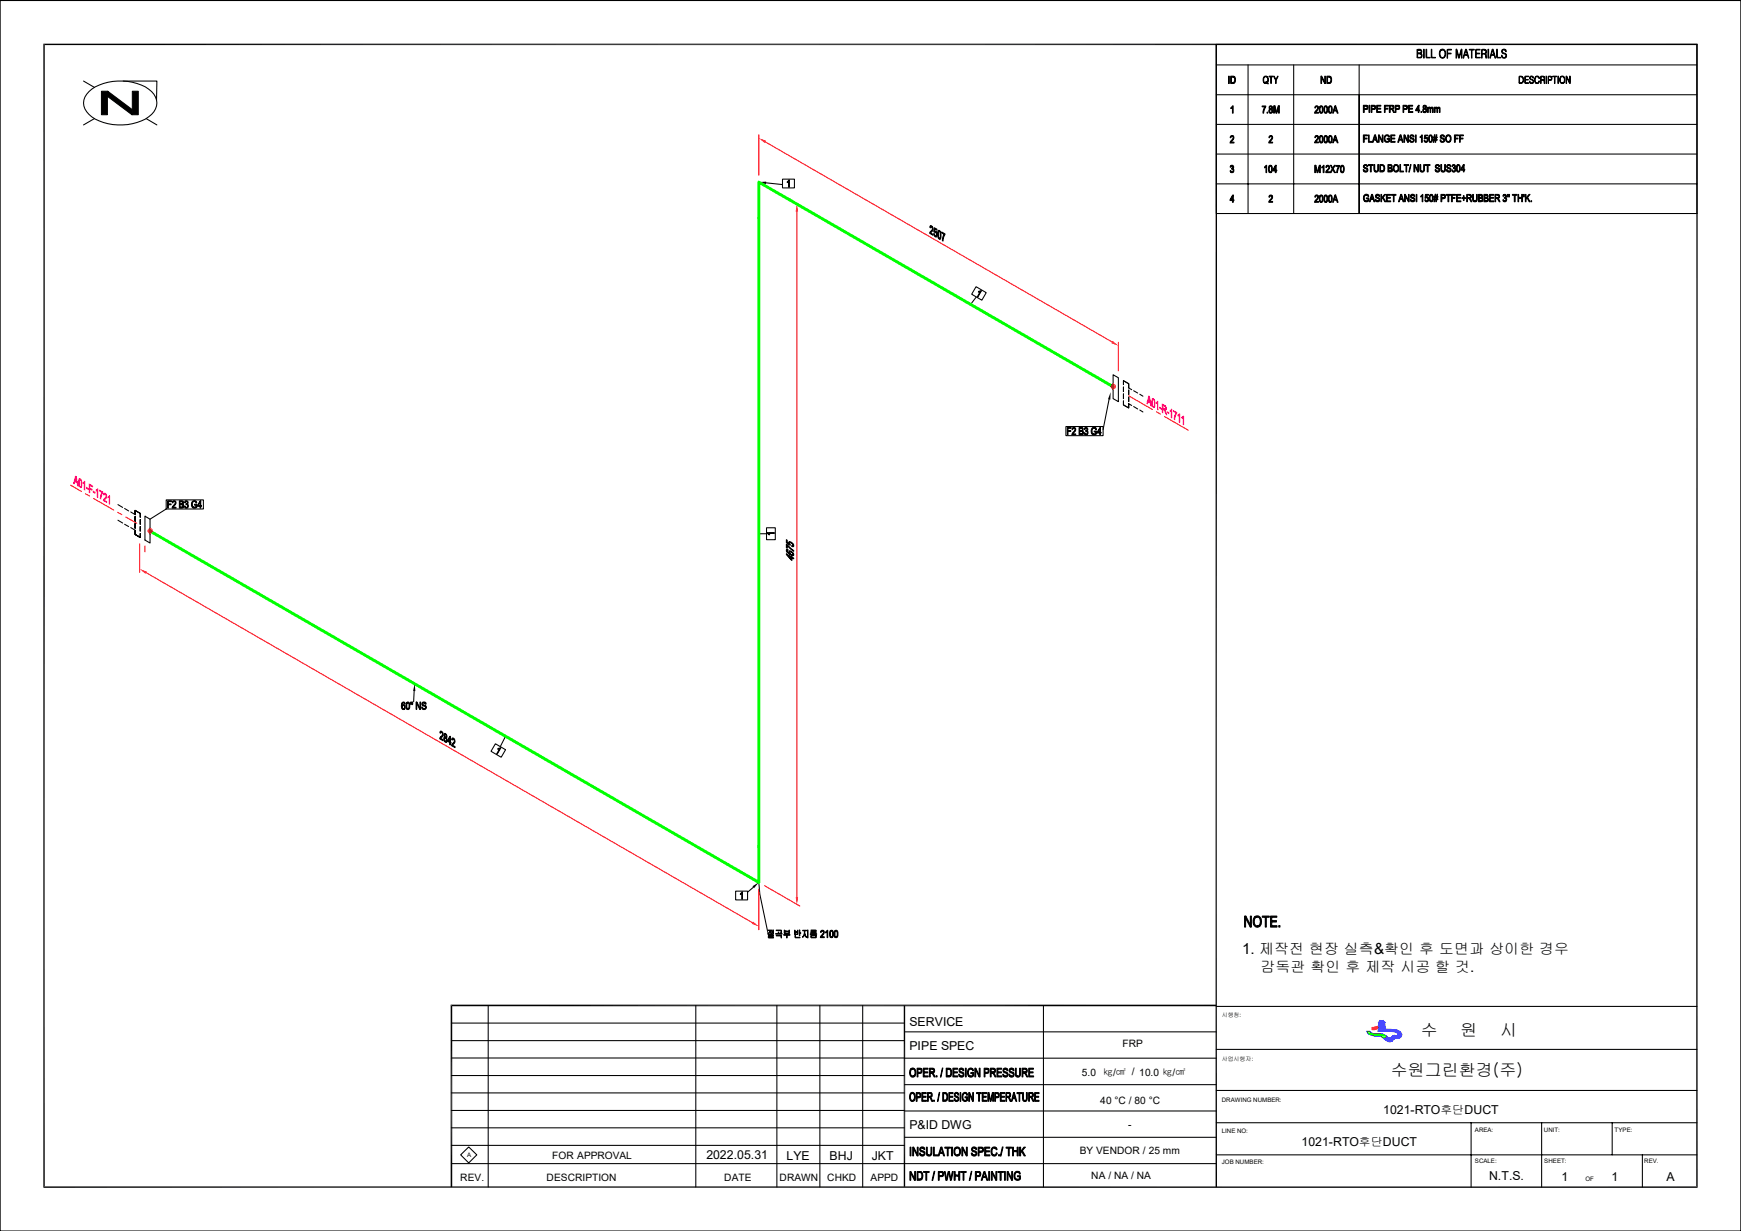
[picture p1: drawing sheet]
<svg xmlns="http://www.w3.org/2000/svg" width="420mm" height="297mm" viewBox="0 0 420 297" stroke-linecap="round" stroke-linejoin="round" font-family="sans-serif">
<defs><g id="words">
<g font-size="4.1">
<text x="342.7" y="250">수</text>
<text x="352.3" y="250">원</text>
<text x="361.9" y="250">시</text>
<text x="335.5" y="259.7">수원그린환경(주)</text>
</g>
<text font-size="3.7" x="299.6" y="230.2">1. 제작전 현장 실측&amp;확인 후 도면과 상이한 경우</text>
<text font-size="3.6" x="304.1" y="234.6">감독관 확인 후 제작 시공 할 것.</text>
<g font-size="3">
<text x="219.4" y="247.5">SERVICE</text>
<text x="219.4" y="253.3">PIPE SPEC</text>
<text x="333.7" y="268.8">1021-RTO후단DUCT</text>
<text x="219.4" y="272.3">P&amp;ID DWG</text>
<text x="170.4" y="279.7">2022.05.31</text>
<text x="189.7" y="279.8">LYE</text>
<text x="200.1" y="279.8">BHJ</text>
<text x="210.3" y="279.8">JKT</text>
<text x="314" y="276.5">1021-RTO후단DUCT</text>
<text x="359.2" y="284.8">N.T.S.</text>
<text x="376.7" y="285">1</text>
<text x="388.8" y="285">1</text>
<text x="402" y="285">A</text>
</g>
<g font-size="2.5">
<text x="270.8" y="252.7">FRP</text>
<text x="261" y="259.6">5.0</text>
<text x="265.4" y="266.4">40 °C / 80 °C</text>
<text x="272.2" y="272.1">-</text>
<text x="133.2" y="279.5">FOR APPROVAL</text>
<text x="260.5" y="278.5">BY VENDOR / 25 mm</text>
<text x="111" y="284.9">REV.</text>
<text x="131.9" y="284.9">DESCRIPTION</text>
<text x="174.7" y="284.9">DATE</text>
<text x="188" y="284.9">DRAWN</text>
<text x="199.6" y="284.9">CHKD</text>
<text x="210" y="284.9">APPD</text>
<text x="263.2" y="284.5">NA / NA / NA</text>
</g>
<text font-size="2.4" x="266.1" y="259.7">㎏/㎠ / 10.0 ㎏/㎠</text>
<g font-size="1.5">
<text x="294.7" y="265.8">DRAWING NUMBER:</text>
<text x="294.7" y="273.3">LINE NO:</text>
<text x="355.8" y="273">AREA:</text>
<text x="372.5" y="273">UNIT:</text>
<text x="389.5" y="273">TYPE:</text>
<text x="112.7" y="279.2">A</text>
<text x="294.7" y="280.8">JOB NUMBER:</text>
<text x="355.8" y="280.5">SCALE:</text>
<text x="372.5" y="280.5">SHEET:</text>
<text x="396.6" y="280.7">REV.</text>
<text x="382.5" y="285">OF</text>
</g>
<g font-size="1.4">
<text x="294.7" y="245.5">시행청:</text>
<text x="294.7" y="255.9">사업시행자:</text>
</g>
</g></defs>
<g fill="#000" stroke="#000" stroke-width=".24">
<path d="M296.9 26h.4l-.4 .2z" fill-rule="evenodd"/>
<path d="M296.9 40l.4-.1 .3 .2-.1 .5h-.4a.28 .28 0 0 0 .3-.3 .28 .28 0 0 0-.2-.3z" fill-rule="evenodd"/>
<path d="M296.8 32.9l.3-.2 .5 .2h-.5l-.3 .3z" fill-rule="evenodd"/>
<path d="M297.3 25.5h.2v1.8h-.2v-1.3l-.2-.1z" fill-rule="evenodd"/>
<path d="M297.2 32.9h.4l.1 .3-.7 1.1h.7v.2h-1l.8-1.2-.1-.3z" fill-rule="evenodd"/>
<path d="M304.5 25.6h.9l-.6 1.7h-.1v-.4l.4-1.1h-.6z" fill-rule="evenodd"/>
<path d="M305.4 39.9h.2v1.8h-.2v-1.4h-.3z" fill-rule="evenodd"/>
<path d="M305.6 27.1h.2v.2h-.2z" fill-rule="evenodd"/>
<path d="M306.2 40l.4-.1 .3 .3v.9l-.3 .6-.4-.2h.3l.2-.2v-1l-.2-.3z" fill-rule="evenodd"/>
<path d="M306.2 25.7l.5-.2 .2 .2h-.4a.26 .26 0 0 0-.2 .3 .26 .26 0 0 0 .2 .2h.4l-.2 .1 .2 .1-.6 .2v.4l.2 .1-.3 .1-.1-.6a.29 .29 0 0 0 .2-.2 .29 .29 0 0 0-.1-.3z" fill-rule="evenodd"/>
<path d="M306.2 32.9l.2-.2 .5 .2h-.4l-.4 .3z" fill-rule="evenodd"/>
<path d="M306.5 26.4l.5 .1v.5l-.1 .2-.4 .1-.3-.1 .5-.1 .1-.2-.1-.4z" fill-rule="evenodd"/>
<path d="M306.5 25.7h.4l.1 .2-.1 .3h-.4a.28 .28 0 0 0 .3-.2 .28 .28 0 0 0-.3-.3z" fill-rule="evenodd"/>
<path d="M306.6 32.9h.4v.5l-.7 .9h.7v.2h-.9l.7-1.2z" fill-rule="evenodd"/>
<path d="M307.3 25.5h.3l-.2 1.8h-.1z" fill-rule="evenodd"/>
<path d="M307.6 25.5l.3 1.5-.1 .3-.4-1.5z" fill-rule="evenodd"/>
<path d="M307.7 39.9h.1l-.6 1.1h.8l-.2 .7h-.2v-.5h-.6z" fill-rule="evenodd"/>
<path d="M307.8 39.9v1.1h-.6h.4v-.8z" fill-rule="evenodd"/>
<path d="M308.6 25.5v1.8h-.2v-1.5z" fill-rule="evenodd"/>
<path d="M308.4 25.5h.2l-.6 1.8h-.2z" fill-rule="evenodd"/>
<path d="M317.4 39.9l.4 1.5v.3l-.5-1.6z" fill-rule="evenodd"/>
<path d="M317.2 39.9h.2l-.1 1.8h-.1z" fill-rule="evenodd"/>
<path d="M317.2 25.7l.3-.2 .5 .2h-.5l-.2 .4-.1-.1z" fill-rule="evenodd"/>
<path d="M317.2 32.9l.3-.2 .5 .2h-.5l-.2 .3h-.1z" fill-rule="evenodd"/>
<path d="M317.6 25.7h.4l.1 .3-.7 1.1h.7v.2h-1l.7-1a.35 .35 0 0 0-.2-.6z" fill-rule="evenodd"/>
<path d="M317.6 32.9h.4l.1 .3-.2 .5-.5 .5h.7v.3h-1l.8-1.2-.1-.3z" fill-rule="evenodd"/>
<path d="M318.4 25.7h.3l-.3 .5 .1 .8 .2 .1-.3 .1-.1-.4z" fill-rule="evenodd"/>
<path d="M318.3 32.9h.4l-.3 .4 .1 .8 .2 .2h-.3l-.1-.1z" fill-rule="evenodd"/>
<path d="M318.5 39.9v1.8h-.2v-1.5z" fill-rule="evenodd"/>
<path d="M318.3 39.9h.2l-.6 1.8h-.1z" fill-rule="evenodd"/>
<path d="M318.4 25.7l.5-.2 .3 .5v.9l-.4 .4-.4-.1 .5-.2 .1-1-.1-.3z" fill-rule="evenodd"/>
<path d="M318.4 32.9a.58 .58 0 0 1 .7 .1 .58 .58 0 0 1 .1 .7l-.2 .7-.5 .1-.1-.2 .5-.1 .1-.7-.1-.5z" fill-rule="evenodd"/>
<path d="M319.2 39.9h.2v1.8h-.2v-1.4h-.2z" fill-rule="evenodd"/>
<path d="M319.5 25.7h.3l-.3 .5 .1 .8 .2 .1-.3 .1-.1-.4z" fill-rule="evenodd"/>
<path d="M319.4 32.9h.4l-.3 .4 .1 .8 .2 .2h-.3l-.1-.1z" fill-rule="evenodd"/>
<path d="M319.5 25.7l.5-.2 .3 .5v.9l-.4 .4-.4-.1 .5-.2 .1-1-.1-.3z" fill-rule="evenodd"/>
<path d="M319.6 32.8h.4l.3 .3v1l-.3 .4-.5-.2 .5-.1 .1-1.1-.2-.2h-.4z" fill-rule="evenodd"/>
<path d="M319.9 40l.3-.1 .4 .1-.5 .1-.1 .3h-.2z" fill-rule="evenodd"/>
<path d="M320.6 25.7h.3l-.3 .4 .1 .9 .2 .1-.3 .1-.1-.4z" fill-rule="evenodd"/>
<path d="M320.5 32.9h.4l-.3 .4 .1 .8 .2 .2h-.3l-.1-.1z" fill-rule="evenodd"/>
<path d="M320.6 25.7l.5-.2 .3 .5v.9l-.4 .4-.4-.1 .5-.2 .1-1-.2-.3z" fill-rule="evenodd"/>
<path d="M320.7 32.8h.4l.3 .3v.9l-.3 .5-.5-.2h.4l.2-.3-.1-1-.5-.1z" fill-rule="evenodd"/>
<path d="M320.9 39.9h.2l1.1 1.8h-.3z" fill-rule="evenodd"/>
<path d="M321.9 39.9h.2l-.5 .8-.1-.2z" fill-rule="evenodd"/>
<path d="M322 25.5h.2l-.3 1.1 .5 .2h-.6l-.2 .5h-.1z" fill-rule="evenodd"/>
<path d="M322.2 25.5l.6 1.8h-.2l-.2-.5-.5-.2h.5l-.3-.8z" fill-rule="evenodd"/>
<path d="M322 32.7h.2l-.3 1 .5 .3h-.6l-.2 .5h-.1z" fill-rule="evenodd"/>
<path d="M322.2 32.7l.6 1.8h-.2l-.2-.5-.5-.3h.5l-.3-.7z" fill-rule="evenodd"/>
<path d="M322.2 39.9h1l-.6 1.8h-.1v-.7l.5-.9h-.8z" fill-rule="evenodd"/>
<path d="M323.5 40l.4-.1 .3 .4 .1 .8-.2 .4a.33 .33 0 0 1-.3 .2 .33 .33 0 0 1-.3-.2l.5-.1 .1-.5-.1-.7z" fill-rule="evenodd"/>
<path d="M329 39.9l.2-.2 .6 .2h-.4a.29 .29 0 0 0-.3 .4 .29 .29 0 0 0 .4 .2l.4 .1 .1 .5-.4 .4-.6-.2h.4a.36 .36 0 0 0 .4-.4 .36 .36 0 0 0-.5-.3l-.4-.3z" fill-rule="evenodd"/>
<path d="M328.9 25.4l1 .1-.8 .1v.6h.8l-.2 .2h-.6v.7h-.2z" fill-rule="evenodd"/>
<path d="M329.4 39.9h.5v.3z" fill-rule="evenodd"/>
<path d="M328.9 32.6h1v.2h-.8v.5h.7v.2h-.7v.8h-.2z" fill-rule="evenodd"/>
<path d="M329.4 25.6h.5l.1 .1-.1 .5h-.8h.4a.3 .3 0 0 0 .3-.3 .3 .3 0 0 0-.4-.3z" fill-rule="evenodd"/>
<path d="M330.2 25.4h.3v1.7h-.3z" fill-rule="evenodd"/>
<path d="M330.1 32.6h.2v1.5h.7v.2h-.9z" fill-rule="evenodd"/>
<path d="M330.1 39.7h1.2v.2h-.5v1.6h-.2v-1.6h-.5z" fill-rule="evenodd"/>
<path d="M330.8 25.4l1 .1-.8 .1v.6h.8l-.2 .2h-.6v.7h-.2z" fill-rule="evenodd"/>
<path d="M331.4 39.7h.2v1.4l.4 .2h-.4l-.1-.2z" fill-rule="evenodd"/>
<path d="M331.3 25.6h.5l.1 .1-.1 .5h-.8h.3a.3 .3 0 0 0 .4-.3 .3 .3 0 0 0-.4-.3z" fill-rule="evenodd"/>
<path d="M331.6 32.6h.2l-.3 1 .5 .2h-.6l-.1 .5h-.3z" fill-rule="evenodd"/>
<path d="M331.8 32.6l.6 1.7h-.3l-.1-.5-.5-.2h.4l-.2-.8z" fill-rule="evenodd"/>
<path d="M332.4 39.7h.2l-.1 1.4-.4 .4-.5-.2h.4a.37 .37 0 0 0 .3-.1 .37 .37 0 0 0 .1-.4z" fill-rule="evenodd"/>
<path d="M332.5 32.6h.2v1.7h-.2z" fill-rule="evenodd"/>
<path d="M332.7 32.6l.8 1.4v.3l-.8-1.4z" fill-rule="evenodd"/>
<path d="M332.1 25.4h1v.2h-.8v.5h.8v.2h-.8v.6h.9v.2h-1.1z" fill-rule="evenodd"/>
<path d="M332.9 39.7h.6l.3 .2h-.8v1.4h.8l-.2 .2h-.7z" fill-rule="evenodd"/>
<path d="M333.5 32.6h.1v1.7h-.1z" fill-rule="evenodd"/>
<path d="M333.3 39.9h.5l.2 .2 .1 .6-.2 .6h-.9l.6-.1 .2-.3v-.8z" fill-rule="evenodd"/>
<path d="M334.1 32.7l.6-.2 .4 .2h-.6l-.4 .4v.7l.5 .3-.5 .1-.2-.4v-.7z" fill-rule="evenodd"/>
<path d="M334 25.4h.9v.2h-.8v.5h.7v.2h-.7v.8h-.1z" fill-rule="evenodd"/>
<path d="M334.6 32.7h.5l.1 .4h-.2z" fill-rule="evenodd"/>
<path d="M334.6 33.4h.6v.7l-.3 .2-.8-.1 .9-.2v-.4h-.4z" fill-rule="evenodd"/>
<path d="M334.8 39.7l.8 .1 .2 .1h-.8v.6l.8 .1-.8 .1v.6h.8l-.1 .1-.9 .1z" fill-rule="evenodd"/>
<path d="M335.2 25.4l1 .1-.8 .1v.6h.8l-.8 .2v.7h-.2z" fill-rule="evenodd"/>
<path d="M335.3 39.9l.5 .1-.1 .5h-.7h.3a.28 .28 0 0 0 .4-.3 .28 .28 0 0 0-.4-.3z" fill-rule="evenodd"/>
<path d="M335.6 26.4l.3-.1 .5 .8h-.2l-.4-.7z" fill-rule="evenodd"/>
<path d="M335.8 25.6l.4-.1 .1 .2-.1 .5h-.8h.4a.3 .3 0 0 0 .3-.3 .3 .3 0 0 0-.3-.3z" fill-rule="evenodd"/>
<path d="M336.3 39.9h.5l-.5 .3v.8l.2 .3h.7l-.2 .2-.5-.1-.3-.3-.1-.6z" fill-rule="evenodd"/>
<path d="M335.5 32.6h1v.2h-.8v.5h.8v.2h-.8v.6h.9v.2h-1.1z" fill-rule="evenodd"/>
<path d="M336.4 39.8l.6-.1 .3 .2 .1 1-.2 .4h-.4l.4-.2v-1l-.2-.2z" fill-rule="evenodd"/>
<path d="M336.6 25.4h.8l.2 .2h-.8v.6h.8l-.2 .2h-.6v.7h-.2z" fill-rule="evenodd"/>
<path d="M337.1 25.6l.6 .1-.1 .5h-.8h.3a.3 .3 0 0 0 .4-.3 .3 .3 0 0 0-.4-.3z" fill-rule="evenodd"/>
<path d="M337.7 39.7h.2v1.6h.7v.2h-.9z" fill-rule="evenodd"/>
<path d="M337.7 32.6h.2l-.3 1 .6 .2h-.6l-.2 .5h-.2z" fill-rule="evenodd"/>
<path d="M337.9 32.6l.6 1.7h-.2l-.1-.5-.6-.2h.5l-.3-.9z" fill-rule="evenodd"/>
<path d="M338.7 32.6h.2l-.1 1.7h-.1z" fill-rule="evenodd"/>
<path d="M338.9 32.6l.7 1.4v.3l-.8-1.4z" fill-rule="evenodd"/>
<path d="M338.5 25.4h.8l.2 .2h-.9v.6h.8l-.1 .2h-.7v.7h-.1z" fill-rule="evenodd"/>
<path d="M339 25.6h.5l.1 .2-.2 .4h-.8h.4a.3 .3 0 0 0 .3-.3 .3 .3 0 0 0-.3-.3z" fill-rule="evenodd"/>
<path d="M339.6 32.6h.2v1.7h-.2z" fill-rule="evenodd"/>
<path d="M338.7 39.7h1.1v.2h-.5v1.6h-.1v-1.6h-.5z" fill-rule="evenodd"/>
<path d="M340 33.7l.6 .5h-.5z" fill-rule="evenodd"/>
<path d="M340.2 32.7l.5-.2 .3 .2h-.4a.32 .32 0 0 0-.3 .4 .32 .32 0 0 0 .4 .2l.5 .4-.2 .5-.6 .1-.3-.1 .6-.1a.31 .31 0 0 0 .3-.3 .31 .31 0 0 0-.4-.3l-.5-.3z" fill-rule="evenodd"/>
<path d="M339.8 25.4h1v.2h-.8v.5h.7v.2h-.7v.6h.8v.2h-1z" fill-rule="evenodd"/>
<path d="M340.6 32.7h.4l.1 .4z" fill-rule="evenodd"/>
<path d="M341.1 39.7h.2v1.8h-.2z" fill-rule="evenodd"/>
<path d="M341.3 39.7l.7 1.4v.4l-.7-1.4z" fill-rule="evenodd"/>
<path d="M341.5 32.6h.1v1.7h-.1z" fill-rule="evenodd"/>
<path d="M342 39.7h.2v1.8h-.2z" fill-rule="evenodd"/>
<path d="M342.2 25.4h.1l-.6 1.1h.8l-.2 .6h-.2v-.4h-.6z" fill-rule="evenodd"/>
<path d="M342.3 25.4v1.1h-.6h.4z" fill-rule="evenodd"/>
<path d="M342.6 33l.3-.1-.3 .3z" fill-rule="evenodd"/>
<path d="M342.5 39.7h.2v1.4l.4 .2-.5-.1z" fill-rule="evenodd"/>
<path d="M342.8 26.9h.2v.2h-.2z" fill-rule="evenodd"/>
<path d="M342.9 32.6h.2v1.7h-.2v-1.4h-.2z" fill-rule="evenodd"/>
<path d="M343.5 39.7h.1v1.4l-.4 .4-.6-.2h.5a.4 .4 0 0 0 .4-.5z" fill-rule="evenodd"/>
<path d="M343.5 25.4l.5 .1-.3 .1a.28 .28 0 0 0-.2 .3 .28 .28 0 0 0 .2 .2h.3l-.1 .1 .1 .1h-.4l-.2 .2 .1 .4 .2 .1h-.4l-.1-.5a.29 .29 0 0 0 .3-.3 .29 .29 0 0 0-.2-.3z" fill-rule="evenodd"/>
<path d="M343.5 33.9l.2-.1 .2 .4h.4l-.5 .1z" fill-rule="evenodd"/>
<path d="M343.7 25.6l.4 .1-.1 .4h-.3a.28 .28 0 0 0 .2-.3 .28 .28 0 0 0-.2-.2z" fill-rule="evenodd"/>
<path d="M343.7 26.3h.3l.1 .6-.3 .3-.4-.1 .5-.2a.37 .37 0 0 0-.2-.6z" fill-rule="evenodd"/>
<path d="M343.8 33.2l.5 .1z" fill-rule="evenodd"/>
<path d="M344 33.4l.3-.1 .2 .2-.2 .7h-.3l.3-.3v-.4z" fill-rule="evenodd"/>
<path d="M343.7 32.6h.7v.2h-.6v.5h.5l-.7 .2z" fill-rule="evenodd"/>
<path d="M344.4 25.9l.3 .2-.1 1h-.2z" fill-rule="evenodd"/>
<path d="M344.5 26h.3z" fill-rule="evenodd"/>
<path d="M344.8 32.7h.3l-.3 .5v.8l.3 .2h-.3l-.2-.4z" fill-rule="evenodd"/>
<path d="M344.6 25.9h.4l.1 .2z" fill-rule="evenodd"/>
<path d="M343.8 39.7h1.2v.2h-.5v1.6h-.2v-1.6h-.5z" fill-rule="evenodd"/>
<path d="M344.8 32.7l.4-.1 .3 .3 .1 .8-.3 .6-.5-.1 .5-.2 .1-1-.2-.2z" fill-rule="evenodd"/>
<path d="M344.9 26.1l.5-.1-.3 .3v.8h-.1z" fill-rule="evenodd"/>
<path d="M345.2 25.9h.1a.32 .32 0 0 1 .3 0 .32 .32 0 0 1 .1 .4v.8h-.1v-1l-.5-.1z" fill-rule="evenodd"/>
<path d="M345.8 33.8h.5h-.3l-.1 .5h-.2z" fill-rule="evenodd"/>
<path d="M345.9 33.2h.5h-.3l-.2 .5z" fill-rule="evenodd"/>
<path d="M346 25.9l.3 .2-.1 1h-.2z" fill-rule="evenodd"/>
<path d="M346.2 26h.3z" fill-rule="evenodd"/>
<path d="M346 32.5h.2l-.1 .6h-.2z" fill-rule="evenodd"/>
<path d="M346.2 26l.3-.2 .3 .3z" fill-rule="evenodd"/>
<path d="M345.7 33.1h.7l.2-.6-.1 .6 .2 .1h-.2v.5h.2v.1h-.3l-.1 .5h-.1l.1-.5h-.6v-.1h.6l.1-.5h-.7z" fill-rule="evenodd"/>
<path d="M346.4 39.8l.6-.1 .2 .2h-.4a.3 .3 0 0 0-.4 .4 .3 .3 0 0 0 .5 .2l.4 .2v.5l-.4 .3-.6-.1 .5-.1a.36 .36 0 0 0 .3-.4 .36 .36 0 0 0-.5-.3l-.4-.3z" fill-rule="evenodd"/>
<path d="M346.5 26.1l.5-.1-.2 .2v.9h-.2z" fill-rule="evenodd"/>
<path d="M346.9 25.9a.35 .35 0 0 1 .4 0 .35 .35 0 0 1 .1 .4v.8h-.2v-.9l-.4-.2z" fill-rule="evenodd"/>
<path d="M346.8 39.9h.4l.1 .3-.2 .1z" fill-rule="evenodd"/>
<path d="M347.4 33.7l.6 .5h-.5z" fill-rule="evenodd"/>
<path d="M347.6 39.7h.2v1.4l.3 .2h-.4l-.1-.2z" fill-rule="evenodd"/>
<path d="M347.6 32.7l.3-.2 .5 .2-.7 .1a.33 .33 0 0 0 0 .4 .33 .33 0 0 0 .4 .1l.3 .2 .1 .4-.2 .4h-.5l-.3-.1 .7-.1 .1-.4-.7-.3-.2-.3z" fill-rule="evenodd"/>
<path d="M347.9 32.7h.5l.1 .4z" fill-rule="evenodd"/>
<path d="M348.5 39.7h.2v1.5l-.4 .3h-.4l-.2-.2 .7-.1z" fill-rule="evenodd"/>
<path d="M348.9 32.7h.5l-.4 .2-.1 .8 .2 .4 .7 .1-.2 .1-.6-.1-.3-.4z" fill-rule="evenodd"/>
<path d="M349 32.7l.5-.2 .5 .4 .1 .8-.3 .5h-.4l.4-.4-.1-.9z" fill-rule="evenodd"/>
<path d="M349.1 39.8l.6-.1 .2 .2h-.4a.3 .3 0 0 0-.3 .4 .3 .3 0 0 0 .4 .2l.5 .3-.1 .5-.3 .2-.7-.2h.6a.37 .37 0 0 0 .2-.5 .37 .37 0 0 0-.5-.2l-.3-.3z" fill-rule="evenodd"/>
<path d="M349.5 39.9h.4l.1 .3-.2 .1z" fill-rule="evenodd"/>
<path d="M350.4 39.9h.3l-.3 .3h-.1z" fill-rule="evenodd"/>
<path d="M350.4 39.8l.4-.1 .3 .3v.4l-.4 .1a.3 .3 0 0 0 .2-.3 .3 .3 0 0 0-.2-.3z" fill-rule="evenodd"/>
<path d="M351.5 39.9h.3l-.3 .3v.8l.3 .4h-.3l-.1-.3z" fill-rule="evenodd"/>
<path d="M351.6 39.8h.4l.3 .4-.1 1-.3 .3-.4-.1 .5-.2 .1-.9-.2-.4z" fill-rule="evenodd"/>
<path d="M350.9 32.6h.9v.2h-.7v.5h.6v.2h-.6v.8h-.2z" fill-rule="evenodd"/>
<path d="M352.1 32.6h.9v.2h-.7v.5h.6v.2h-.6v.8h-.2z" fill-rule="evenodd"/>
<path d="M353.2 39.7v1.2h-.6h.4z" fill-rule="evenodd"/>
<path d="M353 39.7h.2l-.6 1.2h.8l-.2 .6h-.2v-.4h-.6z" fill-rule="evenodd"/>
<path d="M296.8 40h.4l-.4 .3z" fill-rule="evenodd"/>
<path d="M296.8 41.2l.1-.1 .3 .4h-.4z" fill-rule="evenodd"/>
<path d="M297.1 40.6l.5 .2h-.5z" fill-rule="evenodd"/>
<path d="M297.3 47.1h.2l-.6 1.1h.8l-.2 .6h-.2v-.4h-.6z" fill-rule="evenodd"/>
<path d="M297.5 47.1v1.1h-.6h.4v-.8z" fill-rule="evenodd"/>
<path d="M297.2 40.8h.4v.5l-.2 .3-.4 .1-.2-.2h.5l.2-.2-.1-.4z" fill-rule="evenodd"/>
<path d="M305.1 40.3h.3l-.3 .2z" fill-rule="evenodd"/>
<path d="M306.1 40.1l.4-.1-.3 .3v.9l.3 .3h-.3l-.2-.6z" fill-rule="evenodd"/>
<path d="M306.2 47.2l.3-.2 .4 .2h-.4l-.4 .4z" fill-rule="evenodd"/>
<path d="M306.5 47.2h.4l.1 .4-.7 1h.7v.2h-.9l.7-1.2z" fill-rule="evenodd"/>
<path d="M317.2 47.2l.3-.2 .5 .2h-.5l-.2 .4-.1-.1z" fill-rule="evenodd"/>
<path d="M317.6 47.2h.4l.1 .3-.7 1.1h.7v.2h-1l.7-.9a.39 .39 0 0 0-.2-.7z" fill-rule="evenodd"/>
<path d="M318.4 47.2h.3l-.3 .5 .1 .8 .2 .2h-.3l-.1-.2z" fill-rule="evenodd"/>
<path d="M318.4 47.2l.2-.1a.78 .78 0 0 1 .6 1.2l-.3 .5-.5-.1 .5-.2 .1-.5-.1-.8z" fill-rule="evenodd"/>
<path d="M318.9 40.3h.3l-.3 .2z" fill-rule="evenodd"/>
<path d="M319.5 47.2h.3l-.3 .5 .1 .8 .2 .2h-.3l-.1-.4z" fill-rule="evenodd"/>
<path d="M319.5 47.2l.2-.1a.78 .78 0 0 1 .6 1.2l-.3 .5-.5-.1 .4-.1 .2-.2-.1-1z" fill-rule="evenodd"/>
<path d="M320.6 47.2h.3l-.3 .4 .1 .9 .2 .2h-.3l-.1-.4z" fill-rule="evenodd"/>
<path d="M320.3 40h.3l.2 .4-.8 1h.8v.3h-1l.1-.4 .6-.7a.35 .35 0 0 0-.2-.6z" fill-rule="evenodd"/>
<path d="M320.6 47.2h.1a.55 .55 0 0 1 .6 .1 .55 .55 0 0 1 .1 .6l-.1 .7-.3 .3-.3-.1-.1-.1 .5-.2 .1-1-.2-.3z" fill-rule="evenodd"/>
<path d="M321.4 40.7l.1 .2-.4 .8h-.3z" fill-rule="evenodd"/>
<path d="M322 47h.2l-.3 1.1 .5 .2h-.6l-.2 .5h-.1z" fill-rule="evenodd"/>
<path d="M322.2 47l.6 1.8h-.2l-.2-.5-.5-.2h.5l-.3-.8z" fill-rule="evenodd"/>
<path d="M323.4 40.1l.4-.1-.3 .6 .1 .7 .2 .2h-.3l-.1-.2z" fill-rule="evenodd"/>
<path d="M328.8 40.9h.2l.4 .4h-.4z" fill-rule="evenodd"/>
<path d="M329.2 47l.5-.1 .4 .2h-.7l-.3 .3v.8l.5 .3h-.5l-.2-.4v-.6z" fill-rule="evenodd"/>
<path d="M329.6 47.1h.5l.1 .3-.2 .1-.1-.3z" fill-rule="evenodd"/>
<path d="M329.6 47.8h.6v.6l-.4 .3-.7-.2 .9-.2v-.3h-.4z" fill-rule="evenodd"/>
<path d="M330.9 46.9h.2l-.3 1 .5 .2h-.6l-.2 .6h-.2z" fill-rule="evenodd"/>
<path d="M331.1 46.9l.5 1.8h-.2l-.1-.6-.5-.2h.4l-.2-.8z" fill-rule="evenodd"/>
<path d="M331.8 48.1l.6 .4h-.5z" fill-rule="evenodd"/>
<path d="M331.9 47l.5-.1 .3 .2h-.4a.32 .32 0 0 0-.3 .4 .32 .32 0 0 0 .4 .2l.5 .3-.2 .6-.6 .1-.2-.2h.5a.36 .36 0 0 0 .2-.5 .36 .36 0 0 0-.5-.2 .47 .47 0 0 1-.2-.8z" fill-rule="evenodd"/>
<path d="M332.3 47.1h.4l.1 .3z" fill-rule="evenodd"/>
<path d="M333.1 46.9h.2v1.8h-.2z" fill-rule="evenodd"/>
<path d="M333.5 47.8l.2-.2 .6 1.1h-.2z" fill-rule="evenodd"/>
<path d="M334 46.9h.3l-1 1.1v-.2z" fill-rule="evenodd"/>
<path d="M334.4 46.9h1v.2h-.8v.5h.8v.2h-.8v.7h.9v.2h-1.1z" fill-rule="evenodd"/>
<path d="M335.4 40.7h.4l.1 .2-.1 .4h-.8h.4a.3 .3 0 0 0 .3-.3 .3 .3 0 0 0-.3-.3z" fill-rule="evenodd"/>
<path d="M335.7 46.9h1.1v.2h-.5v1.6h-.2v-1.6h-.4z" fill-rule="evenodd"/>
<path d="M337.9 46.9h.2l-.3 1 .5 .2h-.6l-.1 .6h-.2z" fill-rule="evenodd"/>
<path d="M338.1 46.9l.6 1.8h-.2l-.2-.6-.5-.2h.4l-.2-.8z" fill-rule="evenodd"/>
<path d="M338.8 46.9h.2v1.8h-.2z" fill-rule="evenodd"/>
<path d="M339 46.9l.8 1.4v.4l-.8-1.4z" fill-rule="evenodd"/>
<path d="M340.3 39.7h.1l-.4 1.8h-.1z" fill-rule="evenodd"/>
<path d="M339.8 46.9h.1v1.8h-.1z" fill-rule="evenodd"/>
<path d="M340.2 48.1l.6 .4h-.5z" fill-rule="evenodd"/>
<path d="M340.4 47l.3-.1 .5 .1-.5 .1a.28 .28 0 0 0-.3 .3 .28 .28 0 0 0 .4 .2l.4 .2 .1 .3-.2 .5-.5 .1-.3-.2h.5a.3 .3 0 0 0 .3-.4 .3 .3 0 0 0-.4-.2l-.4-.4z" fill-rule="evenodd"/>
<path d="M340.7 47.1h.5l.1 .3z" fill-rule="evenodd"/>
<path d="M341.6 46.9h.2v1.8h-.2z" fill-rule="evenodd"/>
<path d="M342.7 47.3h.4l-.3 .2z" fill-rule="evenodd"/>
<path d="M343.1 47l.1-.1v1.8h-.1v-1.4l-.2-.1z" fill-rule="evenodd"/>
<path d="M343.7 48.2h.2l.2 .3h.4l-.5 .2z" fill-rule="evenodd"/>
<path d="M343.9 47.6h.6z" fill-rule="evenodd"/>
<path d="M344.2 47.7l.4 .1-.1 .7h-.3l.3-.3-.1-.4z" fill-rule="evenodd"/>
<path d="M343.9 46.9h.7v.2h-.6l-.1 .5 .6 .1-.8 .1z" fill-rule="evenodd"/>
<path d="M344.9 47.1h.4l-.3 .4v.8l.3 .2h-.4l-.1-.2z" fill-rule="evenodd"/>
<path d="M345 47l.4-.1 .3 .4v1l-.3 .4-.4-.2 .5-.1v-1.1l-.1-.2z" fill-rule="evenodd"/>
<path d="M346 48.2h.5h-.3l-.1 .5h-.2z" fill-rule="evenodd"/>
<path d="M346.1 47.6h.4h-.3l-.2 .4z" fill-rule="evenodd"/>
<path d="M346.2 40.9h.2l.1 .3 .3 .1h-.5z" fill-rule="evenodd"/>
<path d="M346.2 46.9h.2l-.1 .5h-.2z" fill-rule="evenodd"/>
<path d="M345.8 47.4h.8l.2-.5-.1 .5h.2v.2h-.2l-.1 .4h.3v.2h-.3l-.1 .5h-.1l.1-.5h-.7v-.2h.7v-.4h-.7z" fill-rule="evenodd"/>
<path d="M347.6 46.9h.8l.2 .2h-.8v.7h.8l-.8 .2v.7h-.2z" fill-rule="evenodd"/>
<path d="M348.1 47.1l.6 .1-.1 .6h-.8h.4a.32 .32 0 0 0 .3-.4 .32 .32 0 0 0-.4-.3z" fill-rule="evenodd"/>
<path d="M349 40.9h.1l.2 .4h.2h-.5z" fill-rule="evenodd"/>
<path d="M348.8 46.9h1.2v.2h-.5v1.6h-.2v-1.6h-.5z" fill-rule="evenodd"/>
<path d="M350.3 41h.1l.3 .4h-.3z" fill-rule="evenodd"/>
<path d="M350.6 40.5l.5 .1h-.5z" fill-rule="evenodd"/>
<path d="M350.7 40.6h.4l.1 .5-.3 .4h-.3l-.2-.1 .5-.1 .1-.2-.1-.4z" fill-rule="evenodd"/>
<path d="M350.1 46.9h1v.2h-.7v.6h.6v.2h-.6v.8h-.3z" fill-rule="evenodd"/>
<path d="M351.4 46.9h1v.2h-.9v.5h.8v.2h-.8v.7h.9v.2h-1z" fill-rule="evenodd"/>
<path d="M353 47.2h.2v.5h.4v.2h-.4v.5h-.2v-.5h-.4v-.2h.4z" fill-rule="evenodd"/>
<path d="M353.8 46.9h.9l.2 .2h-.9v.6h.9l-.4 .2h-.5v.8h-.2z" fill-rule="evenodd"/>
<path d="M354.2 47.9l.5 .1 .3 .7h-.2l-.3-.7z" fill-rule="evenodd"/>
<path d="M354.5 47.1h.4l.1 .4-.1 .2h-.9h.4a.3 .3 0 0 0 .4-.3 .3 .3 0 0 0-.3-.3z" fill-rule="evenodd"/>
<path d="M355.3 46.9h.1l.1 1.4 .3 .2-.5-.1z" fill-rule="evenodd"/>
<path d="M356.2 46.9h.2l-.1 1.5-.3 .3h-.4l-.3-.2 .8-.1z" fill-rule="evenodd"/>
<path d="M356.7 46.9h.7l.2 .2h-.7v.5l.6 .1 .1 .1h-.7v.7h.7l-.1 .1-.8 .1z" fill-rule="evenodd"/>
<path d="M357.1 47.1l.6 .1-.2 .5-.6-.1h.3a.26 .26 0 0 0 .3-.3 .26 .26 0 0 0-.4-.2z" fill-rule="evenodd"/>
<path d="M357.2 47.8l.5 .2-.1 .5h-.7h.3a.32 .32 0 0 0 .3-.4 .32 .32 0 0 0-.3-.3z" fill-rule="evenodd"/>
<path d="M358 46.9h.7l.2 .2h-.7v.5l.7 .2h-.7v.7h.8l-.2 .1-.8 .1z" fill-rule="evenodd"/>
<path d="M358.4 47.1l.6 .1-.1 .5-.7-.1h.3a.26 .26 0 0 0 .3-.3 .26 .26 0 0 0-.4-.2z" fill-rule="evenodd"/>
<path d="M358.5 47.8h.4l.2 .3-.1 .4h-.8h.4a.32 .32 0 0 0 .3-.4 .32 .32 0 0 0-.4-.3z" fill-rule="evenodd"/>
<path d="M359.3 46.9h1v.2h-.8v.5h.8v.2h-.8v.7h.9v.2h-1.1z" fill-rule="evenodd"/>
<path d="M360.6 46.9l1.1 .1-.9 .1v.6h.9l-.3 .2h-.6v.8h-.2z" fill-rule="evenodd"/>
<path d="M361 47.9h.5l.4 .8h-.2l-.4-.7z" fill-rule="evenodd"/>
<path d="M361.3 47.1h.4l.1 .3-.1 .3h-.9h.4a.3 .3 0 0 0 .4-.3 .3 .3 0 0 0-.3-.3z" fill-rule="evenodd"/>
<path d="M362.7 47l.3 .1-.3 .3-.2-.1z" fill-rule="evenodd"/>
<path d="M362.5 48.2h.2l.3 .3h-.4z" fill-rule="evenodd"/>
<path d="M362.9 47.6l.4 .2h-.4z" fill-rule="evenodd"/>
<path d="M362.7 47l.1-.1 .5 .1v.7l-.4-.1h.2l.1-.4z" fill-rule="evenodd"/>
<path d="M363 47.8h.3l.2 .4-.4 .5-.5-.2h.4a.37 .37 0 0 0 .3-.3 .37 .37 0 0 0-.3-.4z" fill-rule="evenodd"/>
<path d="M363.6 46.9h.3l-.1 .6h-.1z" fill-rule="evenodd"/>
<path d="M363.9 46.9h.3l-.1 .6z" fill-rule="evenodd"/>
<path d="M364.8 46.9h1.2v.2h-.5v1.6h-.2v-1.6h-.5z" fill-rule="evenodd"/>
<path d="M366.2 46.9h.2v.7l.7 .2h-.7v.9h-.2z" fill-rule="evenodd"/>
<path d="M367.1 46.9h.2v1.8h-.2v-.9l-.7-.2h.7z" fill-rule="evenodd"/>
<path d="M367.5 46.9h.2v.6z" fill-rule="evenodd"/>
<path d="M368 46.9h.1v1.8h-.1z" fill-rule="evenodd"/>
<path d="M368.4 47.8l.1-.2 .6 1.1h-.2z" fill-rule="evenodd"/>
<path d="M368.9 46.9h.2l-1 1.1v-.2z" fill-rule="evenodd"/>
<path d="M369.3 48.4h.2v.3h-.2z" fill-rule="evenodd"/>
</g>
<g fill="none" stroke="#000" stroke-width=".25">
<path d="M293.4 10.7v40.8h116v-40.8M293.4 30h116zM293.4 37.2h116zM301.1 22.9v28.6M312.1 22.9v28.6M327.9 22.9v28.6M184.8 44.1l4 .4M293.4 44.4h116M235.5 71.7l-1.4 1.7M267.5 96.4l-1.4 7.2M268.5 90.4l1.3 .7v5.8l-1.3-.7zM268.5 92.6v1.4"/>
<path d="M35 124.5l1.2 .8v5.7l-1.2-.7zM36.2 127.4v1.5M40.1 122.8h.1M40.1 122.8l-3.9 2.5M183 128.8h1.9M99.9 166.8l-.1 2.6M122 177.6l-1.3 2.5M181.7 214.1l-1.4 1.2M183 212.9l.3 2.9 2 9.3"/>
</g>
<path d="M269.8 91.1h.1M269.8 96.9h.1M271 91.8v.1M271.1 97.7h.1" fill="none" stroke="#0ff" stroke-width=".24"/>
<path d="M33.7 123.7v.1M33.7 129.5v.1M35 130.3h.1M35.1 124.5v.1" fill="none" stroke="#000" stroke-width=".24"/>
<path d="M183 43.9l1.8-.1v.6zM267.9 94.6l-.1 1.8-.5-.1zM100 165l.2 1.8-.5-.1zM181.5 213.8l1.5-.9-1.1 1.4z" fill="#000"/>
<path d="M183 32.5v9.8M184.6 34.2l83.7 48.3M269.8 82.6v6.9" fill="none" stroke="#f00" stroke-width=".25"/>
<g fill="#fff">
<path d="M225.1 54.5l4.1 2.4-5.2-.5z"/>
<path d="M224 56.4l5.2 .5-1.2 1.8z"/>
</g>
<g fill="#000" stroke="#000" stroke-width=".24">
<path d="M224.4 54.5h.3l.3 .4-.5-.2v.3z" fill-rule="evenodd"/>
<path d="M224.7 54.7l.3 .2 .1 .6-.6 .7 .6 .4v.2l-.8-.5 .1-.4 .5-.5z" fill-rule="evenodd"/>
<path d="M225.3 56.3l.3 .6 .3 .2-.5-.2z" fill-rule="evenodd"/>
<path d="M225.4 55.8h.3l.2 .2z" fill-rule="evenodd"/>
<path d="M225.6 56l.3 .1 .2 .3-.1 .7-.4-.2a.59 .59 0 0 0 0-.9z" fill-rule="evenodd"/>
<path d="M225.4 54.9l.6 .4v.2l-.5-.3-.1 .6 .5 .3-.6-.2z" fill-rule="evenodd"/>
<path d="M226.3 55.7l.3 .1-.2 .3v.9l.2 .5-.3-.1-.1-.4z" fill-rule="evenodd"/>
<path d="M226.4 55.6h.2l.3 .4v1.4a.3 .3 0 0 1-.2 .4 .3 .3 0 0 1-.3-.4l.3 .1 .1-.2v-1.1z" fill-rule="evenodd"/>
<path d="M227.2 56l.8 .4-.4 1-.1 .8-.2-.4 .5-1.2-.6-.4z" fill-rule="evenodd"/>
</g>
<g fill="#f00">
<path d="M183 33.3l1.7 .7-.3 .5z"/>
<path d="M268.4 82.3l1.4 1.1-1.7-.6z"/>
</g>
<path d="M192.2 51v165.5M184.4 213.7l8.6 4.9" fill="none" stroke="#f00" stroke-width=".25"/>
<g fill="#fff">
<path d="M189.6 130l2.1 5.6h-2.1z"/>
<path d="M189.6 130h2.1v5.6z"/>
</g>
<g fill="#000" stroke="#000" stroke-width=".24">
<path d="M189.7 133.6l1.1 .7v.6v-.4z" fill-rule="evenodd"/>
<path d="M189.7 133.6l1.1 1.3v-.8l.7 .7-.4-.2v.6l-.3-.1z" fill-rule="evenodd"/>
<path d="M189.7 132.6h.4v.2h-.2v.4z" fill-rule="evenodd"/>
<path d="M189.7 131.3l1.8 1.5v.2l-1.6-1.4v.7l-.2-.1z" fill-rule="evenodd"/>
<path d="M189.7 130.2l.2 .1v.6l.5 .4 .1-.6 .1 .9-.9-.7z" fill-rule="evenodd"/>
<path d="M189.9 132.9l.3 .5 .3 .2v-.2l.5 .5 .3-.1v-.4l.1 .2a.34 .34 0 0 1-.1 .5 .34 .34 0 0 1-.5-.2l-.9-.6z" fill-rule="evenodd"/>
<path d="M190.4 132.9l.1 .7-.2-.4z" fill-rule="evenodd"/>
<path d="M190.4 130.7v.6z" fill-rule="evenodd"/>
<path d="M190.5 132.9l.6 .3 .2 .5-.5-.5-.3 .1z" fill-rule="evenodd"/>
<path d="M190.5 130.7l.8 .4v.5l-.2-.4a.37 .37 0 0 0-.6-.1z" fill-rule="evenodd"/>
<path d="M191.3 131.2l.2 .4a.27 .27 0 0 1-.2 .3 .27 .27 0 0 1-.3-.1v-.1h.3z" fill-rule="evenodd"/>
</g>
<g fill="#f00">
<path d="M191.9 216.5h.6l-.3 1.7z"/>
<path d="M192.2 49.2l.3 1.8h-.6z"/>
</g>
<path d="M33.7 131.2v6.9M35.3 138.2l146.2 84.4M183 214.5v9.8" fill="none" stroke="#f00" stroke-width=".25"/>
<g fill="#fff">
<path d="M106.9 176.4l4.1 2.4-5.2-.5z"/>
<path d="M105.8 178.3l5.2 .5-1.1 1.8z"/>
</g>
<g fill="#000" stroke="#000" stroke-width=".24">
<path d="M106.2 176.4l.4 .1 .2 .3-.4-.2-.1 .3z" fill-rule="evenodd"/>
<path d="M106.5 176.7l.3 .2 .1 .6-.6 .6 .6 .4v.2l-.8-.4 .1-.4 .5-.6v-.4z" fill-rule="evenodd"/>
<path d="M107.2 177h.2l.3 .3-.3-.1-.1 .1 .1 .5 .3 .2v.2l-.3-.2-.2 .1 .1 .5 .2 .3-.4-.2v-.6a.46 .46 0 0 0 0-.8z" fill-rule="evenodd"/>
<path d="M107.4 178.1l.4 .2 .1 .4a.35 .35 0 0 1-.3 .4 .35 .35 0 0 1-.4-.4l.3 .2a.3 .3 0 0 0 .3-.3 .3 .3 0 0 0-.1-.3z" fill-rule="evenodd"/>
<path d="M107.4 177.2l.4 .2-.1 .6-.2-.2 .2-.3z" fill-rule="evenodd"/>
<path d="M108.5 177.6l-.4 1.1 .7 .4v.2l-.2-.1v.5l-.1-.5-.6-.3z" fill-rule="evenodd"/>
<path d="M108.6 177.7v1.3l-.5-.3 .4 .2z" fill-rule="evenodd"/>
<path d="M109.1 178.1h.3l.3 .4-.4-.2-.2 .3-.1-.1z" fill-rule="evenodd"/>
<path d="M109.3 178.3l.4 .2 .1 .4-.7 .9 .7 .3v.3l-.9-.5 .1-.3 .6-.7z" fill-rule="evenodd"/>
</g>
<g fill="#f00">
<path d="M33.7 137.3l1.7 .6-.3 .5z"/>
<path d="M181.7 222.4l1.3 1.1-1.6-.6z"/>
</g>
<path d="M35 131.7v1.4" fill="none" stroke="#f00" stroke-width=".25"/>
<path d="M268.5 93.3l-85.5-49.4v169l-146.8-84.8" fill="none" stroke="#0f0" stroke-width=".72"/>
<g fill="#f00">
<path d="M36.1 128.7h.3z"/>
<path d="M36 128.7h.4z"/>
<path d="M35.9 128.7h.6z"/>
<path d="M35.9 128.7h.5z"/>
<path d="M35.8 128.6h.9z"/>
<path d="M35.8 128.6l.7 .1z"/>
<path d="M35.7 128.5h1z"/>
<path d="M35.7 128.5l1 .1z"/>
<path d="M35.7 128.4h1.1l-.1 .1z"/>
<path d="M35.7 128.4l1 .1h-1z"/>
<path d="M35.6 128.3h1.2z"/>
<path d="M35.6 128.3l1.2 .1z"/>
<path d="M35.6 128.2h1.3l-.1 .1z"/>
<path d="M35.6 128.2l1.2 .1h-1.2z"/>
<path d="M35.6 128.1l1.3 .1z"/>
<path d="M35.6 128h1.3v.1z"/>
<path d="M35.6 128l1.3 .1h-1.3z"/>
<path d="M35.6 127.9l1.3 .1z"/>
<path d="M35.7 127.8h1.1v.1z"/>
<path d="M35.7 127.8l1.1 .1h-1.2z"/>
<path d="M35.7 127.7l1.1 .1z"/>
<path d="M35.8 127.6l.9 .1z"/>
<path d="M35.7 127.7h1z"/>
<path d="M35.9 127.6h.8z"/>
<path d="M35.8 127.6h.9z"/>
<path d="M36 127.5l.5 .1z"/>
<path d="M35.9 127.6h.6z"/>
<path d="M36.1 127.5h.3z"/>
<path d="M36 127.5h.4z"/>
<path d="M268.4 93.9h.2z"/>
<path d="M268.4 93.9h.4z"/>
<path d="M268.2 93.8h.7z"/>
<path d="M268.2 93.8l.6 .1z"/>
<path d="M268.1 93.8h.9z"/>
<path d="M268.1 93.8h.8z"/>
<path d="M268.1 93.7h.9z"/>
<path d="M268.1 93.7l.9 .1z"/>
<path d="M268 93.6h1.1z"/>
<path d="M268 93.6l1 .1z"/>
<path d="M268 93.5h1.2l-.1 .1z"/>
<path d="M268 93.5l1.1 .1h-1.1z"/>
<path d="M267.9 93.4h1.3z"/>
<path d="M267.9 93.4l1.3 .1z"/>
<path d="M267.9 93.3h1.3v.1z"/>
<path d="M267.9 93.3l1.3 .1h-1.3z"/>
<path d="M267.9 93.1h1.3v.2z"/>
<path d="M267.9 93.1l1.3 .2h-1.3z"/>
<path d="M268 93l1.2 .1z"/>
<path d="M268 92.9h1.1l.1 .1z"/>
<path d="M268 92.9l1.2 .1h-1.2z"/>
<path d="M268.1 92.8l1 .1z"/>
<path d="M268.1 92.8h.9z"/>
<path d="M268.2 92.7l.8 .1z"/>
<path d="M268.4 92.7h.5z"/>
<path d="M268.2 92.7h.7z"/>
<path d="M268.4 92.6h.2z"/>
<path d="M268.4 92.6l.4 .1z"/>
<path d="M268.4 92.7h.4z"/>
</g>
<path d="M235.5 69.2l2.4 1.4-1 1.8-2.5-1.4zM184.9 127.3h2.1v2.9h-2.1zM119.5 179.5l2.5 1.4-1.1 1.8-2.5-1.4z" fill="none" stroke="#000" stroke-width=".25"/>
<g fill="#000" stroke="#000" stroke-width=".24">
<path d="M236.1 70.3l.3 .1-.4 .1z" fill-rule="evenodd"/>
<path d="M236.2 70.3l.6-.2-.9 1.6-.1-.1 .6-1.2z" fill-rule="evenodd"/>
<path d="M185 128.5h1.8v.2h-1.4v.2z" fill-rule="evenodd"/>
<path d="M185.4 128.7l.3 .3h-.2z" fill-rule="evenodd"/>
<path d="M120.1 180.6l.4 .1-.4 .1z" fill-rule="evenodd"/>
<path d="M120.3 180.6l.5-.1-.9 1.5-.1-.1 .7-1.2z" fill-rule="evenodd"/>
</g>
<g fill="#fff">
<path d="M185.3 224.4h16.9l-16.9 1.9z"/>
<path d="M185.3 226.3l16.9-1.9v1.9z"/>
</g>
<g fill="#000" stroke="#000" stroke-width=".24">
<path d="M257.5 103.2h.9v.1h-.8v.6h.7v.2h-.7v.8h-.1z" fill-rule="evenodd"/>
<path d="M258.7 103.3l.4-.2 .3 .2-.5 .1-.1 .3-.2-.1z" fill-rule="evenodd"/>
<path d="M259 103.3h.4l.1 .5-.7 .9h.7v.2h-.9l.7-1.2-.1-.4z" fill-rule="evenodd"/>
<path d="M260.3 103.2h.7l.2 .1h-.7v.6h.7l.1 .2h-.8v.6h.8l-.2 .2h-.8z" fill-rule="evenodd"/>
<path d="M260.8 103.3l.5 .1-.1 .5h-.7h.3a.28 .28 0 0 0 .3-.3 .28 .28 0 0 0-.3-.3z" fill-rule="evenodd"/>
<path d="M260.8 104.1h.5l.1 .2-.1 .4h-.8h.4a.3 .3 0 0 0 .3-.3 .3 .3 0 0 0-.4-.3z" fill-rule="evenodd"/>
<path d="M261.7 103.3h.3l-.3 .3h-.1z" fill-rule="evenodd"/>
<path d="M261.5 104.4h.2l.3 .4h-.3z" fill-rule="evenodd"/>
<path d="M261.9 103.9l.4 .2h-.4z" fill-rule="evenodd"/>
<path d="M261.7 103.3l.2-.2 .4 .2 .1 .2-.1 .4h-.3l.2-.1v-.4z" fill-rule="evenodd"/>
<path d="M262 104.1h.4l.1 .5-.2 .3h-.4l-.2-.1 .5-.1 .1-.2v-.3z" fill-rule="evenodd"/>
<path d="M263.6 103.2l.5-.1 .3 .2h-.7l-.3 .4 .1 .8 .4 .2h-.5l-.2-.4 .1-.7z" fill-rule="evenodd"/>
<path d="M263.9 103.3h.5l.1 .3-.2 .1z" fill-rule="evenodd"/>
<path d="M263.9 104h.6v.6l-.4 .3h-.3l-.3-.2 .8-.1v-.4h-.4z" fill-rule="evenodd"/>
<path d="M265.5 103.2v1.1h-.7h.5z" fill-rule="evenodd"/>
<path d="M265.3 103.2h.2l-.7 1.1h.8l-.1 .6h-.2v-.4h-.6z" fill-rule="evenodd"/>
<path d="M40.4 120.8h1v.2h-.8v.6h.7v.2h-.7v.8h-.2z" fill-rule="evenodd"/>
<path d="M41.7 121l.2-.2 .5 .2h-.5l-.3 .3z" fill-rule="evenodd"/>
<path d="M42 121h.4l.1 .5-.7 .9h.7v.2h-1l.7-1a.33 .33 0 0 0 .1-.4 .33 .33 0 0 0-.3-.2z" fill-rule="evenodd"/>
<path d="M43.3 120.8h.6l.3 .2h-.8v.6h.7l.1 .2h-.8v.6h.8l-.1 .2h-.8z" fill-rule="evenodd"/>
<path d="M43.7 121l.5 .1v.4l-.8 .1h.3a.28 .28 0 0 0 .4-.3 .28 .28 0 0 0-.4-.3z" fill-rule="evenodd"/>
<path d="M43.8 121.8h.4l.1 .1-.1 .5h-.8h.4a.32 .32 0 0 0 .3-.4 .32 .32 0 0 0-.3-.2z" fill-rule="evenodd"/>
<path d="M44.6 121h.4l-.3 .3h-.2z" fill-rule="evenodd"/>
<path d="M44.5 122.1h.2l.3 .3h-.4z" fill-rule="evenodd"/>
<path d="M44.9 121.5l.4 .2-.4 .1z" fill-rule="evenodd"/>
<path d="M44.7 120.9l.4-.1 .2 .2v.5l-.4 .1a.31 .31 0 0 0 .3-.3 .31 .31 0 0 0-.2-.3z" fill-rule="evenodd"/>
<path d="M45 121.7l.4 .2-.1 .5-.3 .2-.4-.2h.5l.2-.2-.1-.4z" fill-rule="evenodd"/>
<path d="M46.5 120.9l.5-.1 .3 .2h-.6l-.3 .4v.7l.5 .3h-.5l-.2-.4v-.5z" fill-rule="evenodd"/>
<path d="M46.9 121h.4l.2 .3-.2 .1z" fill-rule="evenodd"/>
<path d="M46.9 121.7h.6v.6l-.4 .3h-.4l-.3-.2 .9-.1v-.4h-.4z" fill-rule="evenodd"/>
<path d="M48.4 120.8v1.2h-.6h.5z" fill-rule="evenodd"/>
<path d="M48.3 120.8h.1l-.6 1.2h.8l-.2 .6h-.1v-.4h-.7z" fill-rule="evenodd"/>
<path d="M185.8 224.9l.5 .4z" fill-rule="evenodd"/>
<path d="M185.3 224.5h.9h-.4v.3l-.5 .6 .4-.6v-.3z" fill-rule="evenodd"/>
<path d="M185.3 225.6l1.2-.1v.4l-1 .1v.2h1.1v.1h-1.2v-.5h1v-.2z" fill-rule="evenodd"/>
<path d="M186.4 224.4h.2v1l-.2-.5h-.3l.3-.1z" fill-rule="evenodd"/>
<path d="M187.1 225.3h.6l.1-.4 .1 .4h.8l-1.5 .1z" fill-rule="evenodd"/>
<path d="M187.2 224.4h1.2l.1 .7h-.2l.1-.6h-1.1z" fill-rule="evenodd"/>
<path d="M187.2 225.7h1.3v.6l-.2-.5z" fill-rule="evenodd"/>
<path d="M189.2 224.4l.1 .3 1 .1h-1l.1 .3h-.2z" fill-rule="evenodd"/>
<path d="M189.3 224.7h1l.1-.3 .1 .7-1.2 .2-.1-.2h1.1v-.3z" fill-rule="evenodd"/>
<path d="M189 225.6l1.6-.1v.1h-.7l-.1 .7v-.7z" fill-rule="evenodd"/>
<path d="M191.7 224.5l.1 .3 .6 .1h-.6l.1 .5h-.2z" fill-rule="evenodd"/>
<path d="M191.8 225.7h.1v.4l1.1 .1-1.1 .1z" fill-rule="evenodd"/>
<path d="M191.8 224.8h.6l.1-.3-.1 1-.7-.1 .7-.1v-.4z" fill-rule="evenodd"/>
<path d="M192.8 224.4l.2 .7h.2l-.2 .1-.1 .6z" fill-rule="evenodd"/>
<path d="M194.1 225.3l.5 .9z" fill-rule="evenodd"/>
<path d="M193.6 224.5h1l-.5 .1 .1 .7-.6 .8 .5-1.1v-.4z" fill-rule="evenodd"/>
<path d="M194.8 224.4l.1 1.9z" fill-rule="evenodd"/>
<path d="M195.7 225.7l1.1-.1-1 .1-.1 .4 1.2 .1-1.2 .1z" fill-rule="evenodd"/>
<path d="M195.6 224.4h1.3l-.1 .4h-1.1v.2h1.2v.1h-1.2v-.4h1l.1-.2z" fill-rule="evenodd"/>
<path d="M195.8 226.1h1l-.1-.4h.2l-.1 .5z" fill-rule="evenodd"/>
<path d="M195.5 225.3h1.5v.1z" fill-rule="evenodd"/>
<path d="M198 224.6l.2-.1 .6 .1h-.5l-.3 .4z" fill-rule="evenodd"/>
<path d="M198.4 224.6h.4v.5l-.6 .9h.6v.2h-.9l.8-1.2z" fill-rule="evenodd"/>
<path d="M199.2 224.9l.3-.1-.3 .3z" fill-rule="evenodd"/>
<path d="M199.6 224.5h.1v1.7h-.2v-1.4h-.2z" fill-rule="evenodd"/>
<path d="M200.2 224.7l.4-.1-.3 .3v.9l.3 .3h-.3l-.2-.7z" fill-rule="evenodd"/>
<path d="M200.3 224.5h.6l.1 .4v.9l-.3 .4-.4-.1 .4-.1 .2-1-.2-.4z" fill-rule="evenodd"/>
<path d="M201.3 224.7l.4-.1-.3 .3v.9l.3 .3h-.3l-.2-.7z" fill-rule="evenodd"/>
<path d="M201.4 224.6l.4-.1 .3 .3v.9l-.3 .5-.4-.1h.4l.1-.3v-1l-.1-.2z" fill-rule="evenodd"/>
</g>
<path d="M257.1 102.9h9v2.2h-9zM40.1 120.6h9v2.2h-9z" fill="none" stroke="#000" stroke-width=".25"/>
<g fill="#fff">
<path d="M96.9 169.4h6l-6 1.8z"/>
<path d="M96.9 171.2l6-1.8v1.8z"/>
</g>
<g fill="#000" stroke="#000" stroke-width=".24">
<path d="M296.9 18.4l1 .1-.8 .1v1.3h.8l-.3 .2-.7 .1z" fill-rule="evenodd"/>
<path d="M297.3 18.6l.6 .1 .1 .9-.1 .3h-.8h.5l.3-.4-.1-.7z" fill-rule="evenodd"/>
<path d="M305 18.5l.4-.2 .3 .2h-.6l-.3 .5 .1 .7 .5 .3h-.4l-.3-.5v-.5z" fill-rule="evenodd"/>
<path d="M305.4 19.6l.4 .3 .1 .4-.3-.2-.6-.1h.6z" fill-rule="evenodd"/>
<path d="M305.4 18.5h.3l.2 .3 .1 .5-.2 .6h-.1l.2-.5-.1-.6z" fill-rule="evenodd"/>
<path d="M306.2 18.4h.9l-.4 .1v1.7l-.1-1.7h-.4z" fill-rule="evenodd"/>
<path d="M307.3 18.4h.1l.4 .8-.1 .1z" fill-rule="evenodd"/>
<path d="M308.2 18.4h.1a1.96 1.96 0 0 0-.5 1.7l-.1 .1a2.13 2.13 0 0 1 .5-1.8z" fill-rule="evenodd"/>
<path d="M318.6 18.4h.2v1.8h-.2z" fill-rule="evenodd"/>
<path d="M318.8 18.4l.8 1.4v.4l-.8-1.4z" fill-rule="evenodd"/>
<path d="M319.6 18.4h.1v1.8h-.1z" fill-rule="evenodd"/>
<path d="M320.1 18.4l1 .1-.8 .1v1.3h.8l-.3 .2-.7 .1z" fill-rule="evenodd"/>
<path d="M320.5 18.6l.6-.1 .1 .3v.8l-.1 .3h-.8h.5l.2-.3v-.7l-.2-.3z" fill-rule="evenodd"/>
<path d="M341.8 12l.7 .1h-.5v.7l.9 .2h-.9l.1 .8h-.3z" fill-rule="evenodd"/>
<path d="M341.9 11.9h.7l.3 .2 .1 .4-.2 .4-.8-.1h.5a.39 .39 0 0 0 .3-.4 .39 .39 0 0 0-.3-.3z" fill-rule="evenodd"/>
<path d="M342.6 13h.3l.1 .7-.2 .3h-.8l-.2-.2h1l.1-.5z" fill-rule="evenodd"/>
<path d="M343.5 11.9h.1l-.1 2.2z" fill-rule="evenodd"/>
<path d="M344 11.9h.2v1.9h.8v.2l-1-.1z" fill-rule="evenodd"/>
<path d="M345.3 11.9h.1v1.8l.9 .1-.1 .2-.9-.1z" fill-rule="evenodd"/>
<path d="M347.4 12.1l.6-.1-.5 .2-.2 .8 .3 .7 .2 .2h.6l-.2 .1-.6-.1-.3-.5-.1-.7z" fill-rule="evenodd"/>
<path d="M347.6 12l.6-.1 .5 .5v.7l-.3 .8h-.4l.5-.4v-1.1l-.4-.4z" fill-rule="evenodd"/>
<path d="M349.1 12l1-.1v.2l-.9 .1v.6h.8l.1 .2h-.9v1.1z" fill-rule="evenodd"/>
<path d="M351.2 11.9h.3v.2h-.1l-.1 2z" fill-rule="evenodd"/>
<path d="M351.4 12.1l.6 1.7-.2 .1z" fill-rule="evenodd"/>
<path d="M352.4 12.1h.2l-.6 2-.2-.2z" fill-rule="evenodd"/>
<path d="M352.5 11.9h.2l-.1 2.2z" fill-rule="evenodd"/>
<path d="M353.5 12l.2 .1-.4 1.1 .7 .1h-.7l-.3 .8z" fill-rule="evenodd"/>
<path d="M353.5 11.9l.3 .1 .5 2.1-.3-.8-.7-.1h.6z" fill-rule="evenodd"/>
<path d="M354.4 12l1.2-.1v.2h-.5l-.1 2v-2z" fill-rule="evenodd"/>
<path d="M356 11.9h1v.2h-.9v.7l.9 .1-.9 .1v.8h1v.2l-1.1-.1z" fill-rule="evenodd"/>
<path d="M357.5 11.9h.6l.3 .2h-.9v.8l.9 .1h-.9v1.1z" fill-rule="evenodd"/>
<path d="M358.1 13h.4v1.1l-.1-.8z" fill-rule="evenodd"/>
<path d="M358.1 12.1h.4v.7l-1 .1 .9-.2v-.5z" fill-rule="evenodd"/>
<path d="M359 11.9h.1l-.1 2.2z" fill-rule="evenodd"/>
<path d="M360 12l.1 .1-.3 1.1 .7 .1h-.8l-.2 .8z" fill-rule="evenodd"/>
<path d="M360 11.9h.2l.5 2.2-.2-.8-.7-.1h.6z" fill-rule="evenodd"/>
<path d="M361.1 11.9h.1v1.9h.8v.2l-.9-.2z" fill-rule="evenodd"/>
<path d="M362.2 13.4l.1-.1a.52 .52 0 0 0 .5 .6h.5l-.5 .1a.47 .47 0 0 1-.6-.6z" fill-rule="evenodd"/>
<path d="M362.5 11.9l.7 .1h-.4a.44 .44 0 0 0-.4 .6 .44 .44 0 0 0 .6 .3l.3 .2 .1 .5-.1 .3h-.5h.2a.48 .48 0 0 0 .3-.5 .48 .48 0 0 0-.5-.4l-.5-.4z" fill-rule="evenodd"/>
<path d="M362.8 12h.4l.1 .5z" fill-rule="evenodd"/>
<path d="M366.5 18.4l.7 .1h-.6v1.5h-.2z" fill-rule="evenodd"/>
<path d="M366.9 18.5l.5 .2 .1 .8-.3 .5-.6 .1-.2-.1 .8-.1 .2-.4-.1-.7z" fill-rule="evenodd"/>
<path d="M367.9 18.4h.9l-.8 .1v.7h.7l-.7 .1v.6l.8 .2h-.9z" fill-rule="evenodd"/>
<path d="M369 19.6l.2 .4 .6 .1h-.6z" fill-rule="evenodd"/>
<path d="M369.1 18.5l.3-.2 .4 .2h-.3a.36 .36 0 0 0-.3 .4 .36 .36 0 0 0 .5 .3l.3 .3v.4l-.1 .1h-.4a.42 .42 0 0 0 .3-.5 .42 .42 0 0 0-.5-.3l-.3-.2z" fill-rule="evenodd"/>
<path d="M369.5 18.5h.3l.1 .3z" fill-rule="evenodd"/>
<path d="M370.4 18.5l.4-.2 .4 .2h-.6l-.3 .5 .1 .8 .4 .2h-.3l-.3-.4z" fill-rule="evenodd"/>
<path d="M370.8 18.5h.4l.1 .4-.2-.4z" fill-rule="evenodd"/>
<path d="M370.5 20h.5l.3-.4-.2 .5z" fill-rule="evenodd"/>
<path d="M371.8 18.4l.7 .1h-.7v.7l.7 .1h-.7l-.2 .9z" fill-rule="evenodd"/>
<path d="M372.2 19.3l.4 .1v.8l-.2-.8z" fill-rule="evenodd"/>
<path d="M372.2 18.5h.4v.6l-.8 .1 .7-.1v-.4z" fill-rule="evenodd"/>
<path d="M373 18.4h.1l-.1 1.8z" fill-rule="evenodd"/>
<path d="M373.5 18.4l.8 .1-.8 .1v.6l.8 .1h-.8v.9z" fill-rule="evenodd"/>
<path d="M374 18.5h.3l.1 .2-.1 .5h-.8l.7-.1 .1-.3z" fill-rule="evenodd"/>
<path d="M374.6 18.4h.9l-.4 .1v1.7l-.1-1.7h-.5z" fill-rule="evenodd"/>
<path d="M375.8 18.4l.1 1.8z" fill-rule="evenodd"/>
<path d="M376.5 18.5h.4h-.3l-.2 .5 .1 .8 .6 .3-.4 .1-.4-.4v-.8z" fill-rule="evenodd"/>
<path d="M376.5 18.5l.6-.1 .3 .4 .1 .8-.2 .4h-.4l.4-.3v-.9l-.2-.3z" fill-rule="evenodd"/>
<path d="M377.8 18.4l.2 .1-.1 1.7-.1-.1z" fill-rule="evenodd"/>
<path d="M378 18.5l.7 1.4h-.2l-.6-1.3z" fill-rule="evenodd"/>
<path d="M378.7 18.4h.1v1.8l-.3-.3h.2z" fill-rule="evenodd"/>
<path d="M24.5 22h1.5l-.1 5.7h-1.4z" fill-rule="evenodd"/>
<path d="M26 22l5.9 4.5-.1 1.2-5.9-4.5z" fill-rule="evenodd"/>
<path d="M31.9 22h1.5v5.7h-1.6z" fill-rule="evenodd"/>
<path d="M296.4 18.4h.1v1.8h-.1z" fill-rule="evenodd"/>
<path d="M305 20l.6 .1z" fill-rule="evenodd"/>
<path d="M189.9 43.8h.3l-.3 .3z" fill-rule="evenodd"/>
<path d="M190.3 43.4h.1v1.8h-.2v-1.4h-.2z" fill-rule="evenodd"/>
<path d="M97 169.6l.3-.1-.3 .4 .2 .4-.2 .4 .2 .3h.5l-.3 .2-.5-.3-.1-.6z" fill-rule="evenodd"/>
<path d="M97 169.5l.5-.1 .2 .4z" fill-rule="evenodd"/>
<path d="M97.2 170.1l.5 .1-.7 .1z" fill-rule="evenodd"/>
<path d="M97.3 170.2h.4v.1v.7h-.4l.3-.2v-.4z" fill-rule="evenodd"/>
<path d="M98.1 169.5l.3 .1-.3 .3v.8l.3 .3h-.3l-.1-.3z" fill-rule="evenodd"/>
<path d="M98.1 169.5l.4-.1 .3 .3v1l-.3 .5-.4-.2 .5-.1 .1-1-.2-.3z" fill-rule="evenodd"/>
<path d="M99.1 169.4h.1v.6z" fill-rule="evenodd"/>
<path d="M99.4 169.4h.2l-.1 .6h-.1z" fill-rule="evenodd"/>
<path d="M100.4 169.4h.1v1.8h-.1z" fill-rule="evenodd"/>
<path d="M100.5 169.4l.8 1.4v.4l-.8-1.4z" fill-rule="evenodd"/>
<path d="M101.3 169.4h.2v1.8h-.2z" fill-rule="evenodd"/>
<path d="M101.7 170.6h.2l.1 .3 .3 .1h-.4z" fill-rule="evenodd"/>
<path d="M101.9 169.5l.6-.1 .2 .1-.4 .1a.32 .32 0 0 0-.3 .4 .32 .32 0 0 0 .4 .2l.3 .1 .2 .3-.3 .6-.7-.2h.4a.36 .36 0 0 0 .3-.5 .36 .36 0 0 0-.4-.2l-.4-.2z" fill-rule="evenodd"/>
<path d="M102.3 169.6h.4l.1 .3h-.2v-.2z" fill-rule="evenodd"/>
<path d="M178.6 215.6h.3l-.3 .3z" fill-rule="evenodd"/>
<path d="M179 215.2h.1v1.8h-.2v-1.4h-.2z" fill-rule="evenodd"/>
<path d="M300.2 221h.3v2.7h-.3z" fill-rule="evenodd"/>
<path d="M300.5 221l1.1 2.1v.6l-1.1-2.1z" fill-rule="evenodd"/>
<path d="M301.6 221h.3v2.7h-.3z" fill-rule="evenodd"/>
<path d="M302.6 221.3h.7l-.6 .4-.1 1.1 .4 .6h1l-.3 .2h-.8l-.5-.5-.1-1.1z" fill-rule="evenodd"/>
<path d="M302.7 221.2l.4-.2h.6l.5 .6 .1 1.1-.3 .7h-.7l.4-.1 .3-.5v-.6l-.2-.7-.3-.2z" fill-rule="evenodd"/>
<path d="M304.5 221h1.7v.3h-.7v2.4h-.3v-2.4h-.7z" fill-rule="evenodd"/>
<path d="M306.5 221h1.5v.3h-1.2v.8h1.1v.4h-1.1v.9h1.3v.3h-1.6z" fill-rule="evenodd"/>
<path d="M308.5 223.3h.3v.4h-.3z" fill-rule="evenodd"/>
<path d="M219.6 258l.6-.1-.5 .4v.9l.3 .4h.7l-.2 .2h-.7l-.3-.5-.1-.6z" fill-rule="evenodd"/>
<path d="M219.8 257.8l.5-.1 .5 .3 .1 1.1-.2 .5h-.5l.5-.4-.1-1z" fill-rule="evenodd"/>
<path d="M221.2 257.7h.8l.3 .2-.9 .1v.7l.9 .1-.3 .2h-.6v.8h-.2z" fill-rule="evenodd"/>
<path d="M221.8 258l.6 .1-.1 .7-.9-.1h.4a.38 .38 0 0 0 .4-.3 .38 .38 0 0 0-.4-.4z" fill-rule="evenodd"/>
<path d="M222.7 257.7h1.2v.3h-1v.6h.9v.3h-.9v.7h1v.2h-1.2z" fill-rule="evenodd"/>
<path d="M224.2 257.7h.8l.3 .2-.9 .1v.7h.9l-.9 .2v.9h-.2z" fill-rule="evenodd"/>
<path d="M224.7 258.9h.3l.2 .2 .4 .7h-.3l-.4-.8z" fill-rule="evenodd"/>
<path d="M224.9 258l.4-.1 .2 .5-.2 .3h-.9h.4a.34 .34 0 0 0 .5-.3 .34 .34 0 0 0-.4-.4z" fill-rule="evenodd"/>
<path d="M225.8 259.5h.3v.3h-.3z" fill-rule="evenodd"/>
<path d="M227.3 257.7h.2l-.5 2.2h-.1z" fill-rule="evenodd"/>
<path d="M228.3 257.7h.7l.4 .2-.9 .1v1.6h.9l-.3 .2h-.8z" fill-rule="evenodd"/>
<path d="M228.8 258h.6l.1 1.3-.1 .3h-.9l.7-.2 .1-.9a.46 .46 0 0 0-.5-.5z" fill-rule="evenodd"/>
<path d="M229.9 257.7h1.1v.3h-.9v.6h.9v.3h-.9v.7h1v.2h-1.2z" fill-rule="evenodd"/>
<path d="M231.3 259.2l.6 .4h-.5z" fill-rule="evenodd"/>
<path d="M231.5 257.8l.5-.1 .4 .2h-.5a.38 .38 0 0 0-.3 .5 .38 .38 0 0 0 .5 .3l.4 .4-.1 .7-.6 .1-.4-.3h.5a.41 .41 0 0 0 .4-.5 .41 .41 0 0 0-.5-.3l-.4-.3z" fill-rule="evenodd"/>
<path d="M231.9 257.9h.5l.1 .4-.2 .1-.1-.3z" fill-rule="evenodd"/>
<path d="M232.9 257.7h.2v2.1h-.2z" fill-rule="evenodd"/>
<path d="M233.8 257.8l.5-.1 .4 .2-.8 .1-.3 .4 .1 1 .5 .2-.5 .1-.3-.5v-.8z" fill-rule="evenodd"/>
<path d="M234.2 257.9h.5l.1 .4-.1 .1-.3-.4z" fill-rule="evenodd"/>
<path d="M234.2 258.8h.7v.7l-.4 .3-.5 .1-.3-.2 1-.3v-.4h-.5z" fill-rule="evenodd"/>
<path d="M235.2 257.7h.2v2.1h-.2z" fill-rule="evenodd"/>
<path d="M235.4 257.7l.8 1.7v.4l-.8-1.6z" fill-rule="evenodd"/>
<path d="M236.2 257.7h.2v2.1h-.2z" fill-rule="evenodd"/>
<path d="M237.4 257.7h.8l.3 .2-.9 .1v.7l.9 .1-.3 .2h-.6v.8h-.2z" fill-rule="evenodd"/>
<path d="M238 258l.6 .1-.1 .7-.9-.1h.4a.38 .38 0 0 0 .4-.3 .38 .38 0 0 0-.4-.4z" fill-rule="evenodd"/>
<path d="M238.9 257.7h.8l.3 .2-.9 .1v.7h.9l-.9 .2v.9h-.2z" fill-rule="evenodd"/>
<path d="M239.4 258.9h.3l.2 .2 .4 .7h-.3l-.4-.8z" fill-rule="evenodd"/>
<path d="M239.6 258l.4-.1 .2 .5-.2 .3h-.9h.5a.34 .34 0 0 0 .4-.4 .34 .34 0 0 0-.4-.3z" fill-rule="evenodd"/>
<path d="M240.5 257.7h1.1v.3h-.9v.6h.9v.3h-.9v.7h1v.2h-1.2z" fill-rule="evenodd"/>
<path d="M241.9 259.2l.7 .4h-.6z" fill-rule="evenodd"/>
<path d="M242.1 257.8l.5-.1 .4 .2h-.5a.38 .38 0 0 0-.3 .5 .38 .38 0 0 0 .5 .3l.4 .3v.6l-.4 .3-.7-.3h.6a.42 .42 0 0 0 .3-.5 .42 .42 0 0 0-.5-.3l-.4-.2-.1-.3z" fill-rule="evenodd"/>
<path d="M242.5 257.9h.5l.1 .4-.2 .1v-.3z" fill-rule="evenodd"/>
<path d="M243.4 259.2l.7 .4h-.6z" fill-rule="evenodd"/>
<path d="M243.6 257.8l.5-.1 .4 .2h-.5a.38 .38 0 0 0-.3 .5 .38 .38 0 0 0 .5 .3l.4 .3v.6l-.4 .3-.7-.3h.6a.42 .42 0 0 0 .3-.5 .42 .42 0 0 0-.6-.3l-.3-.2-.1-.3z" fill-rule="evenodd"/>
<path d="M244 257.9h.5l.1 .4-.2 .1-.1-.3z" fill-rule="evenodd"/>
<path d="M244.9 257.7h.3v1.6l.3 .3-.5-.1z" fill-rule="evenodd"/>
<path d="M246 257.7h.2v1.7l-.5 .5h-.3l-.3-.3h.4a.46 .46 0 0 0 .5-.6z" fill-rule="evenodd"/>
<path d="M246.5 257.7h.9l.3 .2-.9 .1v.7h.9l-.9 .2v.9h-.3z" fill-rule="evenodd"/>
<path d="M247 258.9h.4l.5 .9h-.2l-.5-.8z" fill-rule="evenodd"/>
<path d="M247.3 258l.4-.1 .1 .5-.1 .3h-.9h.4a.34 .34 0 0 0 .4-.3 .34 .34 0 0 0-.3-.4z" fill-rule="evenodd"/>
<path d="M248.2 257.7h1.1v.3h-.9v.6h.8v.3h-.8v.7h.9v.2h-1.1z" fill-rule="evenodd"/>
<path d="M219.5 276.8h.3v2.1h-.3z" fill-rule="evenodd"/>
<path d="M219.6 263.9l.5-.1-.4 .4-.1 .8 .4 .5h.6l-.3 .2-.5-.1-.3-.5z" fill-rule="evenodd"/>
<path d="M219.7 263.7l.5-.1 .5 .5 .1 .7-.2 .7h-.5l.3-.1 .2-.3v-.9l-.2-.3z" fill-rule="evenodd"/>
<path d="M220.2 276.8h.2v2.1h-.2z" fill-rule="evenodd"/>
<path d="M220.4 276.8l.9 1.6v.5l-.9-1.7z" fill-rule="evenodd"/>
<path d="M221.3 276.8h.2v2.1h-.2z" fill-rule="evenodd"/>
<path d="M221 263.6h.8l.3 .3h-.9v.7l.8 .1-.1 .1-.7 .1v.8h-.2z" fill-rule="evenodd"/>
<path d="M221.8 278.2h.2l.2 .4 .3 .1h-.5z" fill-rule="evenodd"/>
<path d="M221.6 263.9l.5 .1-.1 .7-.8-.1h.4a.38 .38 0 0 0 .4-.4 .38 .38 0 0 0-.4-.3z" fill-rule="evenodd"/>
<path d="M222.1 276.9l.6-.2 .3 .2-.5 .1a.36 .36 0 0 0-.4 .4 .36 .36 0 0 0 .5 .3l.5 .3v.5l-.5 .4-.6-.2h.5a.41 .41 0 0 0 .4-.5 .41 .41 0 0 0-.5-.3l-.5-.4z" fill-rule="evenodd"/>
<path d="M222.5 277h.5l.1 .4z" fill-rule="evenodd"/>
<path d="M222.4 263.6h1v.3h-.8v.6h.8v.3h-.8v.7h.9v.2h-1.1z" fill-rule="evenodd"/>
<path d="M223.5 276.8h.2v1.7l.4 .2h-.5l-.1-.3z" fill-rule="evenodd"/>
<path d="M223.7 263.6h.8l.3 .2h-.9v.7h.9l-.3 .3h-.6v.9h-.2z" fill-rule="evenodd"/>
<path d="M224.2 264.8h.4l.4 .9h-.3l-.3-.8z" fill-rule="evenodd"/>
<path d="M224.4 263.8h.4l.1 .6-1 .1h.4a.36 .36 0 0 0 .4-.3 .36 .36 0 0 0-.3-.4z" fill-rule="evenodd"/>
<path d="M224.6 276.8h.2l-.1 1.7-.3 .4h-.6l-.2-.2h.6l.3-.3z" fill-rule="evenodd"/>
<path d="M225.2 265.4h.2v.3h-.2z" fill-rule="evenodd"/>
<path d="M225.2 276.8h.2v1.8h.8v.3h-1z" fill-rule="evenodd"/>
<path d="M226.6 263.6h.1l-.4 2.2h-.2z" fill-rule="evenodd"/>
<path d="M226.9 276.8h.3l-.4 1.2 .6 .3h-.7l-.2 .6h-.2z" fill-rule="evenodd"/>
<path d="M227.2 276.8l.7 2.1h-.3l-.2-.6-.6-.3h.6l-.3-.9z" fill-rule="evenodd"/>
<path d="M227.4 263.6h.7l.3 .2-.8 .1v1.6h.8l-.2 .2h-.8z" fill-rule="evenodd"/>
<path d="M227.9 263.9l.5-.1 .2 .4-.2 1.3h-.8l.6-.1 .2-.3-.1-1z" fill-rule="evenodd"/>
<path d="M227.9 276.8h1.4v.2h-.6v1.9h-.2v-1.9h-.6z" fill-rule="evenodd"/>
<path d="M229.5 276.8h.3v2.1h-.3z" fill-rule="evenodd"/>
<path d="M228.9 263.6h1v.3h-.8v.6h.8v.3h-.8v.7h.9v.2h-1.1z" fill-rule="evenodd"/>
<path d="M230.2 265h.1l.1 .3 .4 .2h-.5z" fill-rule="evenodd"/>
<path d="M230.4 276.9l.5 .1-.4 .2-.2 .9 .4 .5 .7 .1-.3 .2h-.4l-.5-.4-.1-1z" fill-rule="evenodd"/>
<path d="M230.3 263.7l.5-.1 .4 .2h-.5a.38 .38 0 0 0-.3 .5 .38 .38 0 0 0 .6 .2l.3 .5-.1 .6-.4 .2-.5-.2 .5-.1a.42 .42 0 0 0 .3-.5 .42 .42 0 0 0-.6-.3l-.3-.5z" fill-rule="evenodd"/>
<path d="M230.4 276.9l.7-.2 .5 .5 .1 .8-.3 .7h-.5l.5-.4v-1l-.3-.3z" fill-rule="evenodd"/>
<path d="M230.7 263.8h.5l.1 .4h-.2l-.1-.3z" fill-rule="evenodd"/>
<path d="M231.6 263.6h.2v2.1h-.2z" fill-rule="evenodd"/>
<path d="M232 276.8h.2v2.1h-.2z" fill-rule="evenodd"/>
<path d="M232.2 276.8l.9 1.6v.5l-.9-1.7z" fill-rule="evenodd"/>
<path d="M232.4 263.7l.5-.1 .4 .2h-.7l-.3 .4v.9l.5 .4h-.5l-.2-.6v-.7z" fill-rule="evenodd"/>
<path d="M232.8 263.8h.5l.1 .4-.2 .1v-.3z" fill-rule="evenodd"/>
<path d="M233.1 276.8h.2v2.1h-.2z" fill-rule="evenodd"/>
<path d="M232.8 264.6h.6v.8l-.5 .4-.6-.3 .9-.2v-.4h-.4z" fill-rule="evenodd"/>
<path d="M233.7 263.6h.2v2.1h-.2z" fill-rule="evenodd"/>
<path d="M233.9 263.6l.8 1.7-.1 .4-.7-1.6z" fill-rule="evenodd"/>
<path d="M234.3 278.2h.2l.2 .4 .3 .1h-.6z" fill-rule="evenodd"/>
<path d="M234.7 263.6h.1v2.1h-.2z" fill-rule="evenodd"/>
<path d="M234.6 276.8l.6-.1 .3 .3h-.5a.36 .36 0 0 0-.4 .4 .36 .36 0 0 0 .5 .3l.4 .2 .2 .5-.6 .5-.7-.2h.6a.39 .39 0 0 0 .5-.5 .39 .39 0 0 0-.6-.3l-.5-.4v-.4z" fill-rule="evenodd"/>
<path d="M235 277h.5l.1 .4h-.2l-.1-.3z" fill-rule="evenodd"/>
<path d="M236 276.8h.9l.3 .1-1 .1v.8h1l-.3 .2h-.7v.9h-.2z" fill-rule="evenodd"/>
<path d="M235.6 263.6h1.1v.3h-.4v1.8h-.2v-1.8h-.5z" fill-rule="evenodd"/>
<path d="M236.6 277h.6l.1 .3-.1 .5h-1h.4a.38 .38 0 0 0 .4-.4 .38 .38 0 0 0-.4-.4z" fill-rule="evenodd"/>
<path d="M236.9 263.6h1.1v.3h-.8v.6h.7v.3h-.7v.7h.8v.2h-1.1z" fill-rule="evenodd"/>
<path d="M238.5 263.6l.5 1.7-.1 .4-.4-1.8z" fill-rule="evenodd"/>
<path d="M238.3 263.6h.2v2.1h-.2z" fill-rule="evenodd"/>
<path d="M237.5 276.8h1.3v.2h-1v.7h.9v.2h-.9v.7h1v.3h-1.3z" fill-rule="evenodd"/>
<path d="M239.6 263.6v2.1h-.1v-1.8z" fill-rule="evenodd"/>
<path d="M239.4 263.6h.2l-.5 2.1h-.2z" fill-rule="evenodd"/>
<path d="M239.2 277.1l.5-.4 .7 .3h-.8l-.3 .5 .1 .8 .5 .4h-.5l-.2-.2-.1-.9z" fill-rule="evenodd"/>
<path d="M239.4 278.7h.6l.3-.6 .3 .1-.5 .7z" fill-rule="evenodd"/>
<path d="M239.9 277h.5l.1 .4h-.2l-.2-.4z" fill-rule="evenodd"/>
<path d="M239.9 263.6h.8l.3 .3h-.8v.7l.8 .1-.2 .1-.6 .1v.8h-.3z" fill-rule="evenodd"/>
<path d="M240.9 278.6h.2v.3h-.2z" fill-rule="evenodd"/>
<path d="M240.5 263.9l.5 .1v.7l-.8-.1h.3a.38 .38 0 0 0 .4-.4 .38 .38 0 0 0-.4-.3z" fill-rule="evenodd"/>
<path d="M241.8 276.7h.2l-.5 2.2h-.2z" fill-rule="evenodd"/>
<path d="M241.3 263.6h1.1v.3h-.9v.6h.8v.3h-.8v.7h.9v.2h-1.1z" fill-rule="evenodd"/>
<path d="M242.7 263.6h.8l.2 .2h-.9v.7h.9l-.2 .3h-.7v.9h-.1z" fill-rule="evenodd"/>
<path d="M243.1 264.8h.4l.4 .9h-.2l-.4-.8z" fill-rule="evenodd"/>
<path d="M243.3 263.8h.4l.1 .6-.1 .1h-.9h.4a.36 .36 0 0 0 .4-.3 .36 .36 0 0 0-.3-.4z" fill-rule="evenodd"/>
<path d="M242.7 276.8h1.4v.2h-.6v1.9h-.3v-1.9h-.5z" fill-rule="evenodd"/>
<path d="M244.3 276.8h.2v.8l.9 .3h-.9v1h-.2z" fill-rule="evenodd"/>
<path d="M244.5 263.6h.2l-.4 1.2 .6 .3h-.6l-.2 .6h-.1z" fill-rule="evenodd"/>
<path d="M244.7 263.6l.6 2.1h-.2l-.2-.6-.6-.3h.6l-.3-.9z" fill-rule="evenodd"/>
<path d="M244.5 277.6h.9v-.8h.2v2.1h-.2v-1z" fill-rule="evenodd"/>
<path d="M246 276.8h.2v2.1h-.2z" fill-rule="evenodd"/>
<path d="M245.3 263.6h1.2v.3h-.5v1.8h-.2v-1.8h-.5z" fill-rule="evenodd"/>
<path d="M246.6 277.6l.8 1.3h-.3l-.6-1.1z" fill-rule="evenodd"/>
<path d="M246.7 263.6h.2v1.6l.3 .3h-.4l-.1-.2z" fill-rule="evenodd"/>
<path d="M247 276.8h.4l-1.2 1.4v-.4z" fill-rule="evenodd"/>
<path d="M247.6 263.6h.2v1.5l-.4 .7-.6-.3h.4a.45 .45 0 0 0 .4-.7z" fill-rule="evenodd"/>
<path d="M248.2 263.6h.8l.2 .2h-.9v.7h.9l-.2 .3h-.7v.9h-.1z" fill-rule="evenodd"/>
<path d="M248.5 264.8h.5l.4 .9h-.2l-.4-.8z" fill-rule="evenodd"/>
<path d="M248.8 263.8h.4l.1 .5-.1 .2h-.9h.5a.36 .36 0 0 0 .3-.3 .36 .36 0 0 0-.3-.4z" fill-rule="evenodd"/>
<path d="M249.6 263.6h1.1v.3h-.9v.6h.8v.3h-.8v.7h.9v.2h-1.1z" fill-rule="evenodd"/>
<path d="M219.5 282.7h.2v2.1h-.2z" fill-rule="evenodd"/>
<path d="M219.7 282.7l.9 1.6v.5l-.9-1.7z" fill-rule="evenodd"/>
<path d="M220.6 282.7h.3v2.1h-.3z" fill-rule="evenodd"/>
<path d="M221.2 282.7h.9l.3 .2h-1v1.6h1l-.3 .2-.9 .1z" fill-rule="evenodd"/>
<path d="M221.8 282.9h.6l.2 .6-.1 .9-1.1 .1h.4a.92 .92 0 0 0 .2-1.6z" fill-rule="evenodd"/>
<path d="M222.8 282.7h1.4v.2h-.6v1.9h-.2v-1.9h-.6z" fill-rule="evenodd"/>
<path d="M225.3 282.6h.2l-.5 2.2h-.2z" fill-rule="evenodd"/>
<path d="M226.4 282.7h.9l.2 .1-.9 .1v.7l.9 .1-.3 .2h-.6v.9h-.2z" fill-rule="evenodd"/>
<path d="M227 282.9l.6 .1-.1 .7-.9-.1h.4a.38 .38 0 0 0 .4-.4 .38 .38 0 0 0-.4-.3z" fill-rule="evenodd"/>
<path d="M227.8 282.7h.2l.3 1.4-.1 .7z" fill-rule="evenodd"/>
<path d="M228.7 282.7h.3l-.5 2.1h-.3z" fill-rule="evenodd"/>
<path d="M229 282.7l.4 1.5-.1 .6-.4-1.8z" fill-rule="evenodd"/>
<path d="M229.7 282.7h.3l-.5 2.1h-.2z" fill-rule="evenodd"/>
<path d="M230.2 282.7h.2v.8l.9 .3h-.9v1h-.2z" fill-rule="evenodd"/>
<path d="M230.4 283.5h.9v-.8h.2v2.1h-.2v-1z" fill-rule="evenodd"/>
<path d="M231.7 282.7h1.4v.2h-.6v1.9h-.2v-1.9h-.6z" fill-rule="evenodd"/>
<path d="M234.3 282.6h.1l-.4 2.2h-.2z" fill-rule="evenodd"/>
<path d="M235.3 282.7h1l.2 .2h-1v.7l1 .1-.3 .2h-.7v.9h-.2z" fill-rule="evenodd"/>
<path d="M236 282.9h.5l.1 .2-.1 .6-1-.1h.5a.38 .38 0 0 0 .3-.3 .38 .38 0 0 0-.3-.4z" fill-rule="evenodd"/>
<path d="M237.4 282.7h.2l-.4 1.2 .6 .2h-.7l-.2 .7h-.2z" fill-rule="evenodd"/>
<path d="M237.6 282.7l.7 2.1h-.3l-.2-.7-.6-.2h.5l-.3-1z" fill-rule="evenodd"/>
<path d="M238.5 282.7h.2v2.1h-.2z" fill-rule="evenodd"/>
<path d="M239.1 282.7h.3v2.1h-.3z" fill-rule="evenodd"/>
<path d="M239.4 282.7l.8 1.6v.5l-.8-1.7z" fill-rule="evenodd"/>
<path d="M240.2 282.7h.3v2.1h-.3z" fill-rule="evenodd"/>
<path d="M240.7 282.7h1.4v.2h-.6v1.9h-.2v-1.9h-.6z" fill-rule="evenodd"/>
<path d="M242.3 282.7h.2v2.1h-.2z" fill-rule="evenodd"/>
<path d="M243 282.7h.2v2.1h-.2z" fill-rule="evenodd"/>
<path d="M243.2 282.7l.9 1.6v.5l-.9-1.7z" fill-rule="evenodd"/>
<path d="M244.1 282.7h.2v2.1h-.2z" fill-rule="evenodd"/>
<path d="M244.9 282.8l.3-.2 .8 .2-.8 .1-.3 .3v1l.5 .4h-.5l-.3-.4v-.8z" fill-rule="evenodd"/>
<path d="M245.4 282.8h.6l.1 .5h-.1l-.2-.3z" fill-rule="evenodd"/>
<path d="M245.4 283.7h.8v.8l-.8 .3-.5-.2h.5l.6-.3v-.4h-.6z" fill-rule="evenodd"/>
</g>
<g fill="none" stroke="#000" stroke-width=".25">
<path d="M0 .1h419.9v296.9h-419.9zM20.2 19.6l2.6 1.5M29.7 19.6h8.1v4.5M293.4 10.7h116M293.4 15.7h116M301.1 15.7v7.2M312.1 15.7v7.2M327.9 15.7v7.2M21.5 22.1a12.3 12.3 0 0 1 11.6-1.9 5.7 5.7 0 0 1 4.7 4.6 5.7 5.7 0 0 1-4.7 4.7 12.5 12.5 0 0 1-11.6-1.9 3.5 3.5 0 0 1 0-5.5zM22.8 28.6l-2.6 1.5M29 24.8h.1M35.3 28.6l2.5 1.5"/>
<path d="M293.4 22.9h116zM188.8 43.2h2.8v2.1h-2.8zM271 92.8v-.9l1.3 .7v1M271 96.7v1l1.3 .7v-.9M271 93.4v1.1M271 95v1.2M272.2 97.4l.8 .4M272.2 93.6l.8 .4M272.3 94.1v1.1M272.3 95.8v1.1M273.5 98.1l.9 .6M273.5 94.3l.9 .5"/>
<path d="M275 98.9l.7 .5M275 95.1l.7 .5M28.4 121.8l1.2 .6M28.4 125.5l1.2 .7M30.1 122.7l.9 .6M30.1 126.5l.9 .5M31.5 123.5l1.2 .7M31.5 127.3l1.2 .7M32.6 123.1l1.2 .8v.9v-.9l-1.2-.8v1zM32.6 124.6v1.2M32.6 126.3v1.1M32.6 123.1v1"/>
<path d="M33.8 128.7v1l-1.2-.8v-.9v.9l1.2 .8M33.8 125.3v1.2M33.8 127v1.1M177.5 215h2.8v2.1h-2.8zM108.9 251.1h109.3M108.9 246.8h109.3M108.9 255.3h184.5M108.9 259.5h109.3M117.8 242.6v43.8M167.9 242.6v43.8M187.4 242.6v43.8M197.8 242.6v43.8"/>
<path d="M208.1 242.6v43.8M218.2 249h75.2M251.7 242.6v43.8M293.4 242.8h116M293.4 253.2h116M108.9 267.9h109.3M108.9 263.7h109.3M108.9 276.4h109.3M108.9 272.1h109.3M111.1 278.6l2-1.9 1.9 1.9-1.9 2zM218.2 274.4h75.2M218.2 268.1h75.2"/>
<path d="M218.2 261.7h75.2M293.4 278.6h116M293.4 270.9h116M293.4 263.1h116M354.9 270.9v15.5M371.9 270.9v15.5M388.9 270.9v7.7M396.2 278.6v7.8M108.9 280.8h184.5"/>
</g>
<path d="M272.3 95.5l5.7 3.3M279 99.4l1 .5M17 117.1l2.6 1.5M20.6 119.1l1 .6M280.9 100.5l5.7 3.3M22.6 120.3l4.8 2.8M28.4 123.6l1 .6M30.4 124.8l2.6 1.4M332.5 247.6l-1.5 .3v.6l1.5-.4M334.5 250.1l-.7 .5" fill="none" stroke="#f00" stroke-width=".25"/>
<g fill="#f0f" stroke="#f0f" stroke-width=".24">
<path d="M18.2 114.9l.2 .1-.3 1 .5 .5-.6-.3-.1 .6-.2-.2z" fill-rule="evenodd"/>
<path d="M18.4 115l.5 2.3-.2-.1-.1-.7-.5-.5 .4 .2z" fill-rule="evenodd"/>
<path d="M19 115.6l.3 .1-.2 .2v1.1l.2 .4-.2-.1-.1-.5z" fill-rule="evenodd"/>
<path d="M19.1 115.5l.3 .1 .3 .4v1.2a.33 .33 0 0 1-.3 .5 .33 .33 0 0 1-.3-.4l.4 .1 .1-.2v-1.2z" fill-rule="evenodd"/>
<path d="M20 116.4l.3 .1-.3 .2z" fill-rule="evenodd"/>
<path d="M20.4 116.1l.1 .1v2h-.2v-1.7l-.2-.1z" fill-rule="evenodd"/>
<path d="M20.8 117.6l.5 .3v.2l-.5-.3z" fill-rule="evenodd"/>
<path d="M21.5 116.8l.9 .5v.2l-.7-.4v.6l.5 .4v.2l-.5-.3v.9l-.2-.1z" fill-rule="evenodd"/>
<path d="M22.5 118.5l.4 .3v.2l-.4-.3z" fill-rule="evenodd"/>
<path d="M23.2 118.2l.3 .2-.3 .1z" fill-rule="evenodd"/>
<path d="M23.2 118.2l.4-.2v2l-.1-.1v-1.5z" fill-rule="evenodd"/>
<path d="M24 118.2l.8 .5-.5 1.7h-.1v-.5l.4-1.1-.6-.3z" fill-rule="evenodd"/>
<path d="M25.4 119.2l.3 .2v.5l-.6 .8 .6 .3v.2l-.8-.4 .1-.4 .6-.6z" fill-rule="evenodd"/>
<path d="M25.1 119h.3l.3 .4-.5-.2-.1 .3z" fill-rule="evenodd"/>
<path d="M26 119.9l.3 .1-.3 .1z" fill-rule="evenodd"/>
<path d="M26.3 119.6h.2v2.1l-.2-1.7-.2-.2z" fill-rule="evenodd"/>
<path d="M277.1 95.5l.2 .2-.3 1 .5 .5-.6-.3-.1 .6-.2-.2z" fill-rule="evenodd"/>
<path d="M277.3 95.7l.5 2.3-.2-.1-.1-.7-.5-.5 .4 .2z" fill-rule="evenodd"/>
<path d="M278 96.3l.3 .1-.3 .3v1.1l.3 .3-.3-.1-.1-.4z" fill-rule="evenodd"/>
<path d="M278 96.2h.3l.3 .4v1.4a.34 .34 0 0 1-.3 .4 .34 .34 0 0 1-.3-.4h.4l.1-.6-.1-.8z" fill-rule="evenodd"/>
<path d="M278.9 97.1l.3 .1-.3 .2z" fill-rule="evenodd"/>
<path d="M279.2 96.9h.2v2l-.2-1.7-.2-.1z" fill-rule="evenodd"/>
<path d="M279.7 98.3l.5 .2v.3l-.5-.3z" fill-rule="evenodd"/>
<path d="M280.7 98.8l.4 .2 .4 1.1z" fill-rule="evenodd"/>
<path d="M280.9 98l.4 .2v.6l-.8-.3 .4 .1a.3 .3 0 0 0 .3-.2 .3 .3 0 0 0-.2-.4z" fill-rule="evenodd"/>
<path d="M280.4 97.5l.9 .6-.8-.3v.7l.8 .4-.2 .1-.6-.3v.9l-.1-.1z" fill-rule="evenodd"/>
<path d="M281.5 99.3l.5 .3v.2l-.5-.2z" fill-rule="evenodd"/>
<path d="M282.2 99l.3 .2-.3 .1z" fill-rule="evenodd"/>
<path d="M282.6 98.7l.1 .1v2h-.2v-1.7l-.2-.1z" fill-rule="evenodd"/>
<path d="M283.1 99.1l.8 .4-.5 1.8-.1-.1v-.6l.4-.9-.6-.4z" fill-rule="evenodd"/>
<path d="M284.1 100.1l.3 .2-.3 .1z" fill-rule="evenodd"/>
<path d="M284.5 99.8l.1 .1v2h-.2v-1.7l-.2-.1z" fill-rule="evenodd"/>
<path d="M285.1 100.7l.3 .1-.3 .1z" fill-rule="evenodd"/>
<path d="M285.4 100.4h.1v2.1l-.1-1.7-.2-.1z" fill-rule="evenodd"/>
</g>
<path d="M10.5 10.7h399M10.6 10.5v276.1M293.4 10.7v275.7M409.4 10.5v276.1M218.2 242.6v43.7M10.5 286.4h399" fill="none" stroke="#000" stroke-width=".34"/>
<path d="M108.7 242.6h184.7M108.9 242.4v44" fill="none" stroke="#000" stroke-width=".38"/>
<path d="M332.8 247.1h.2v.2h-.2zM334.1 248.3l2.9 .2a1.2 1.2 0 0 1 1 1.6l-.4 .3a1.61 1.61 0 0 0-1.8 .8l-.5 .2a5.1 5.1 0 0 1-2.3-1.4 2.95 2.95 0 0 1-3.3-1.2h.7l.9 .6a3.7 3.7 0 0 1 3.6 1h.6l.6-.5h.7a.37 .37 0 0 0 .4-.2 .37 .37 0 0 0-.1-.4 4.2 4.2 0 0 0-2.9-.5h-1.8l.2-1.8h.2l-.3-.4 .4-.1v-.3l.1 .1 .8-.1v.3l.3 .1-.3 .4h.3l.1 1.8" fill="none" stroke="#00f" stroke-width=".25"/>
<g fill="#f00">
<path d="M332.3 247.6h.2z"/>
<path d="M332.1 247.6h.4z"/>
<path d="M331.9 247.8l.2-.2 .4 .2z"/>
<path d="M332.1 247.6h.4v.2z"/>
<path d="M331.7 247.9h.8z"/>
<path d="M331.9 247.8l.6 .1z"/>
<path d="M331.5 247.9h1z"/>
<path d="M331.3 247.9h1.2z"/>
<path d="M331 247.9h1.5z"/>
<path d="M331 247.9l1.5 .2h-1.5z"/>
<path d="M331 247.9h1.5v.2z"/>
<path d="M331 248.1l1.4 .1z"/>
<path d="M331 248.1h1.5z"/>
<path d="M332.3 248.2h.1z"/>
<path d="M331 248.2h1.2z"/>
<path d="M331 248.2h1.3z"/>
<path d="M331 248.2h1.1z"/>
<path d="M331 248.2h1z"/>
<path d="M331 248.2l1 .1z"/>
<path d="M331 248.3l.8 .1z"/>
<path d="M331 248.3h1z"/>
<path d="M331 248.4h.7z"/>
<path d="M331 248.4h.8z"/>
<path d="M331 248.4l.6 .1z"/>
<path d="M331 248.5h.4z"/>
<path d="M331 248.5h.6z"/>
</g>
<g fill="#0f0">
<path d="M329.7 248.8l.9 .2h-.8z"/>
<path d="M329.7 248.8h.7l.2 .2z"/>
<path d="M329.8 249h.8z"/>
<path d="M329.8 249l1 .2z"/>
<path d="M329.9 249.2h1z"/>
<path d="M329.9 249.2l1.1 .1z"/>
<path d="M330 249.3l1.3 .1z"/>
<path d="M330.1 249.4h1.2z"/>
</g>
<path d="M330.1 249.4h3.3M330.2 249.5h3.5M330.3 249.6h3.7M330.6 249.7h3.5M330.7 249.8h3.6M331.1 249.9h3.2M331.3 249.9h3" fill="none" stroke="#0f0" stroke-width=".24"/>
<path d="M332.3 249.9h.4z" fill="#0f0"/>
<path d="M331.6 249.9h2.8" fill="none" stroke="#0f0" stroke-width=".24"/>
<g fill="#0f0">
<path d="M332.7 249.9l1.7 .1z"/>
<path d="M332.9 250h1.6z"/>
<path d="M333 250l1.5 .1z"/>
<path d="M333.2 250.1h1.3z"/>
<path d="M333.3 250.2h1.1l-.6 .4z"/>
<path d="M333.2 250.1l1.2 .1z"/>
</g>
<path d="M333.2 247.1h.2v.2h-.2zM333.6 247.1h.2v.2h-.2z" fill="none" stroke="#00f" stroke-width=".25"/>
<g fill="#00f">
<path d="M333.7 246.2l.1 .1z"/>
<path d="M332.9 246.2l.1 .1z"/>
<path d="M333.3 246.3h.5z"/>
<path d="M332.9 246.3h.4z"/>
<path d="M332.9 246.3l.9 .2h-.9z"/>
<path d="M332.9 246.3h.9v.2z"/>
<path d="M332.5 246.6l.4-.1 1.2 .1z"/>
<path d="M332.9 246.5h.9l.3 .1z"/>
<path d="M332.5 246.6l1.6 .2h-1.6z"/>
<path d="M332.5 246.6h1.6v.2z"/>
<path d="M332.5 246.8h1.3z"/>
<path d="M332.5 246.8h1.6z"/>
<path d="M332.8 246.8l1 .2h-1z"/>
<path d="M332.8 246.8h1v.2z"/>
<path d="M332.6 247l1.5 .1h-1.5z"/>
<path d="M332.6 247h1.5v.1z"/>
<path d="M333.8 247.1l.3 .2h-.3z"/>
<path d="M333.8 247.1h.3v.2z"/>
<path d="M333.4 247.1l.2 .2h-.2z"/>
<path d="M333.4 247.1h.2v.2z"/>
<path d="M333 247.1l.2 .2h-.2z"/>
<path d="M333 247.1h.2v.2z"/>
<path d="M332.6 247.1l.2 .2h-.2z"/>
<path d="M332.6 247.1h.2v.2z"/>
<path d="M334.1 248.3l1.5 .1z"/>
<path d="M332.6 247.3l1.5 1h-1.6z"/>
<path d="M332.6 247.3h1.5v1z"/>
<path d="M332.5 248.3l1.6 .1z"/>
</g>
<path d="M334.1 248.4h2.2M334.1 248.5h2.9" fill="none" stroke="#00f" stroke-width=".24"/>
<g fill="#00f">
<path d="M332.5 248.4l1.7 .1h-1.7z"/>
<path d="M332.5 248.4h1.6l.1 .1z"/>
</g>
<path d="M334.2 248.6h3.1" fill="none" stroke="#00f" stroke-width=".24"/>
<path d="M332.5 248.5l1.7 .1z" fill="#00f"/>
<path d="M334.2 248.7h3.3M334.2 248.8h3.5" fill="none" stroke="#00f" stroke-width=".24"/>
<g fill="#00f">
<path d="M332.4 248.6l1.8 .2h-1.8z"/>
<path d="M332.4 248.6h1.8v.2z"/>
</g>
<path d="M334.2 248.9h3.5" fill="none" stroke="#00f" stroke-width=".24"/>
<g fill="#00f">
<path d="M335.8 248.9h1.9z"/>
<path d="M336.2 248.9h1.5z"/>
<path d="M336.2 248.9l1.6 .1z"/>
<path d="M336.5 249l1.4 .1z"/>
<path d="M336.8 249.1h1.1z"/>
<path d="M336.8 249.1l1.2 .2h-.9z"/>
<path d="M336.8 249.1h1.1l.1 .2z"/>
<path d="M337.1 249.3h.9z"/>
<path d="M337.2 249.3h.8z"/>
<path d="M337.2 249.3h.9z"/>
<path d="M337.2 249.3l.9 .1z"/>
<path d="M337.3 249.4l.8 .1z"/>
<path d="M337.3 249.5h.8z"/>
<path d="M337.3 249.5l.9 .1z"/>
<path d="M337.3 249.6h.9z"/>
<path d="M337.3 249.6l.9 .1z"/>
<path d="M337.2 249.7h1z"/>
<path d="M337.1 249.8h1.1z"/>
<path d="M337.2 249.7l1 .1z"/>
<path d="M336.3 249.8h.1z"/>
<path d="M337.1 249.8h1z"/>
<path d="M336.2 249.8h.2z"/>
<path d="M337.1 249.8l1 .1z"/>
<path d="M336.1 249.9h.4z"/>
<path d="M336.2 249.8l.3 .1z"/>
<path d="M337 249.9h1.1z"/>
<path d="M337.1 249.9h1z"/>
<path d="M336 249.9h.8z"/>
<path d="M336.1 249.9h.7z"/>
<path d="M336.9 249.9h1.2z"/>
<path d="M336.8 249.9h1.3z"/>
</g>
<path d="M336 249.9h2.1M338.1 250h-2.2" fill="none" stroke="#00f" stroke-width=".24"/>
<path d="M335.6 250.3h2.2M335.7 250.3h2.2M335.7 250.2h2.3M335.8 250h2.3" fill="none" stroke="#00f" stroke-width=".24"/>
<g fill="#00f">
<path d="M334.1 250.4l.4-.3 .4 .3z"/>
<path d="M334.5 250.1l.4 .3z"/>
</g>
<path d="M335.5 250.4h2.2" fill="none" stroke="#00f" stroke-width=".24"/>
<path d="M335.5 250.4h1.4z" fill="#00f"/>
<path d="M335.5 250.4h2.1" fill="none" stroke="#00f" stroke-width=".24"/>
<g fill="#00f">
<path d="M334 250.4h1z"/>
<path d="M334.1 250.4h.9z"/>
<path d="M335.4 250.5h1.3z"/>
<path d="M335.5 250.4h1.4z"/>
<path d="M334 250.5h1.2z"/>
<path d="M334 250.4l1.2 .1z"/>
<path d="M335.4 250.5h1.2z"/>
<path d="M335.2 250.5h1.4z"/>
</g>
<path d="M333.8 250.6h2.7M333.8 250.6h2.6M333.9 250.7h2.5M333.9 250.5h2.7" fill="none" stroke="#00f" stroke-width=".24"/>
<path d="M334.1 250.7l1.9 .3h-1.7z" fill="#00f"/>
<path d="M334.1 250.9h2.2" fill="none" stroke="#00f" stroke-width=".25"/>
<g fill="#00f">
<path d="M334.3 251l1.5 .2h-1.2z"/>
<path d="M334.3 251h1.7l-.2 .2z"/>
<path d="M334.6 251.2h1.2z"/>
<path d="M334.7 251.2l.9 .1z"/>
<path d="M334.7 251.2h1.1z"/>
<path d="M334.9 251.3h.7z"/>
<path d="M334.9 251.3h.5z"/>
<path d="M335.1 251.3h.3z"/>
<path d="M335 251.3h.4z"/>
</g>
<use href="#words"/>
</svg>
